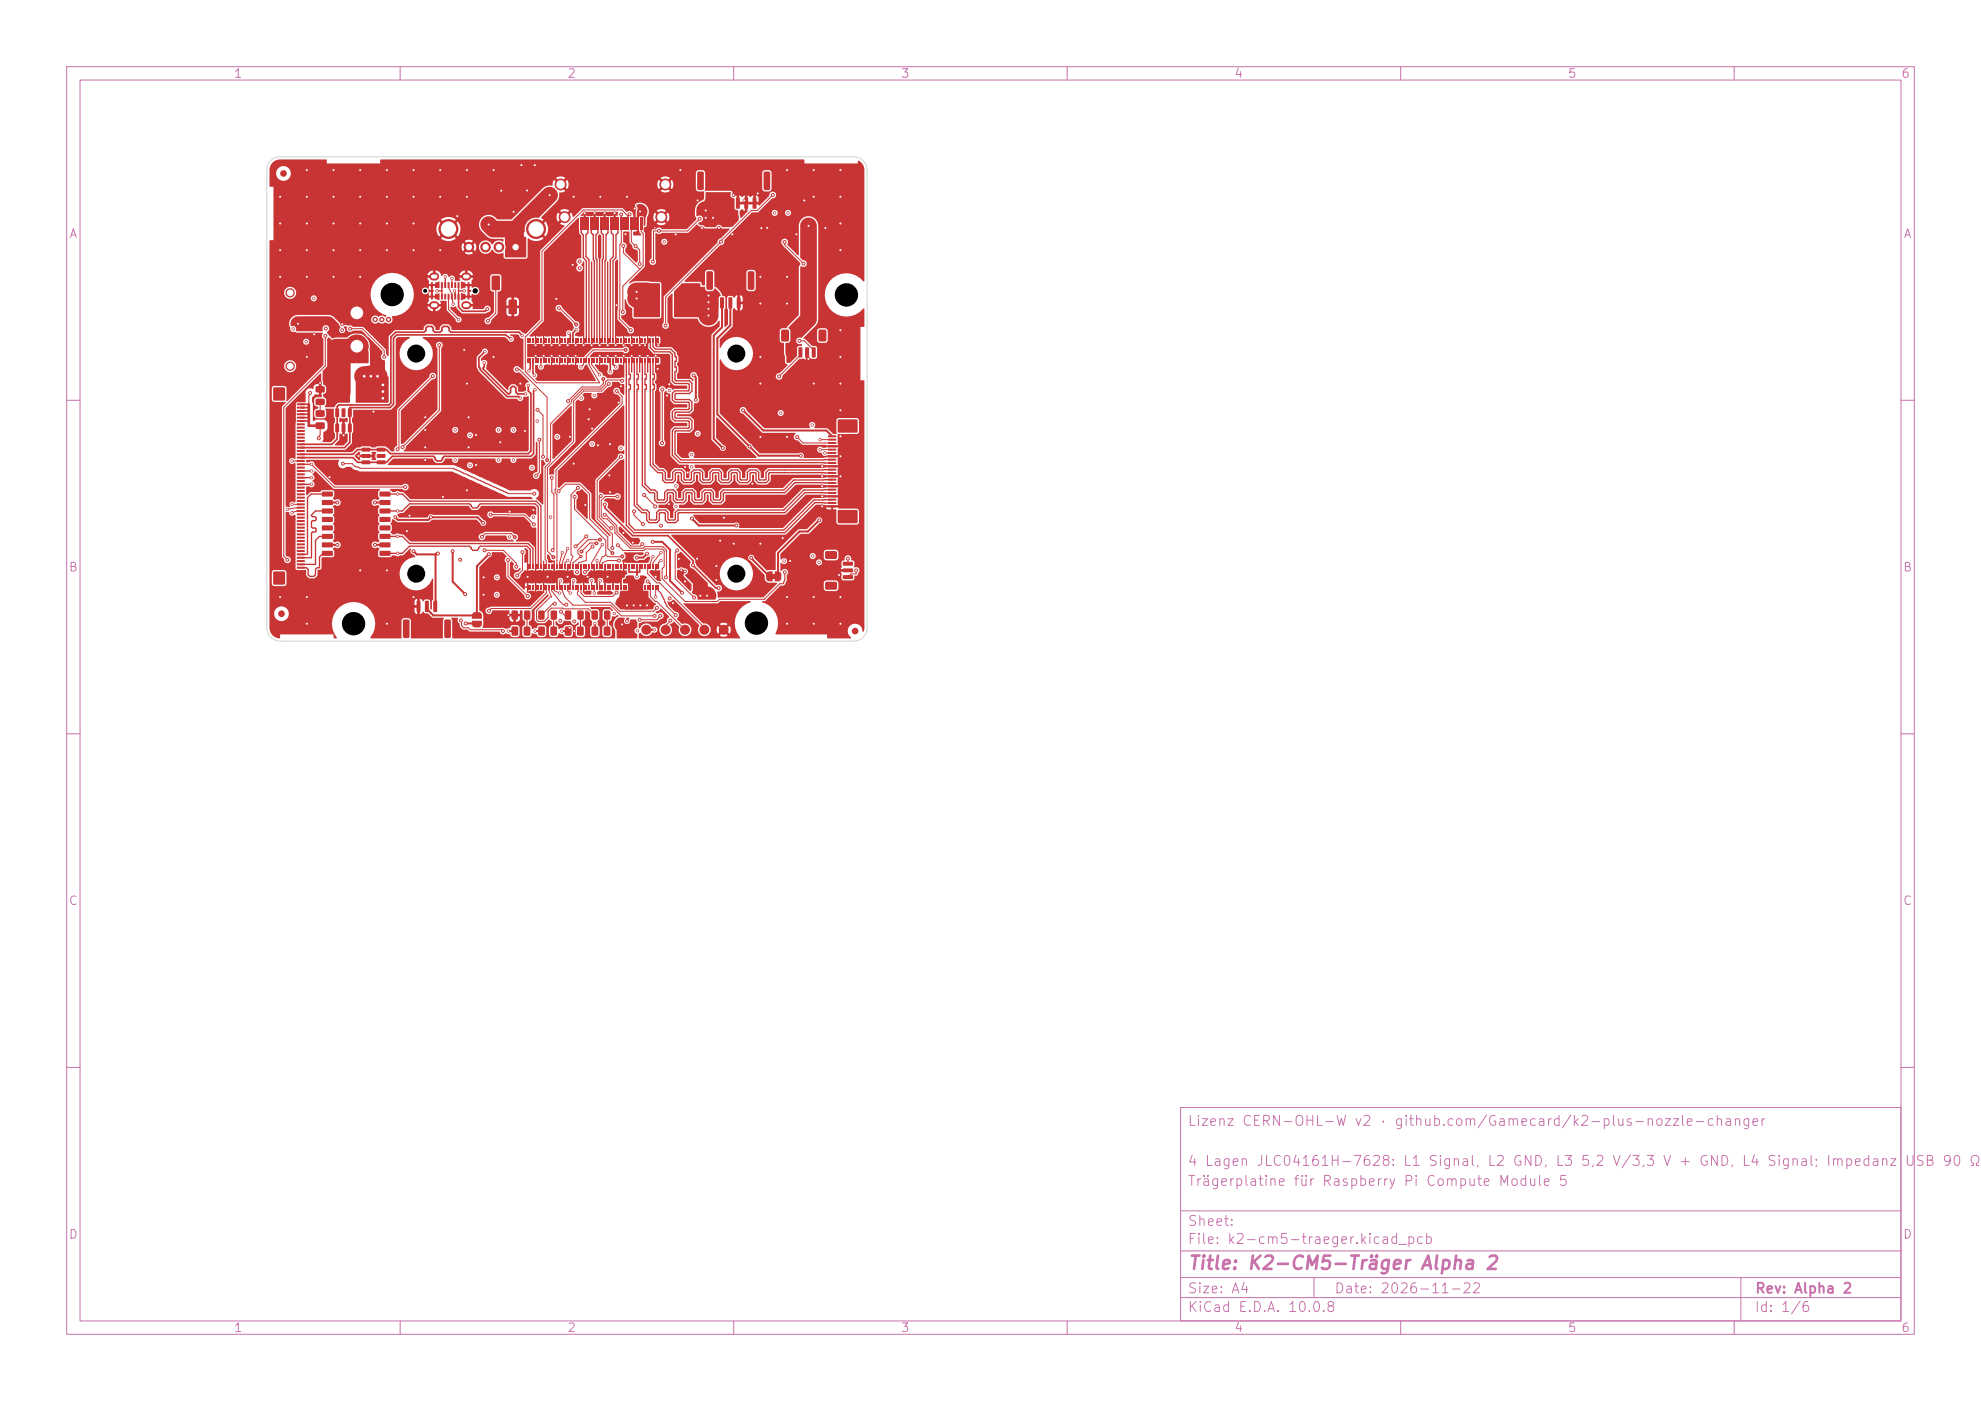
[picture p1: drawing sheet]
<svg xmlns="http://www.w3.org/2000/svg" width="297mm" height="210mm" viewBox="0 0 297 210" stroke-linecap="round" stroke-linejoin="round" font-family="sans-serif">
<defs><g id="words">
<text font-size="2" fill="#c872ab" x="178" y="190.8">Title: K2-CM5-Träger Alpha 2</text>
<g font-size="1.5" fill="#c872ab">
<text x="178" y="169.1">Lizenz CERN-OHL-W v2 · github.com/Gamecard/k2-plus-nozzle-changer</text>
<text x="178" y="178.1">Trägerplatine für Raspberry Pi Compute Module 5</text>
<text x="178" y="175.1">4 Lagen JLC04161H-7628: L1 Signal, L2 GND, L3 5,2 V/3,3 V + GND, L4 Signal; Impedanz</text>
<text x="285.5" y="175.1">USB 90 Ω /</text>
<text x="178" y="184.1">Sheet:</text>
<text x="178" y="186.8">File: k2-cm5-traeger.kicad_pcb</text>
<text x="178" y="197">KiCad E.D.A. 10.0.8</text>
<text x="178" y="194.2">Size: A4</text>
<text x="200" y="194.2">Date: 2026-11-22</text>
<text x="263" y="197">Id: 1/6</text>
<text x="263" y="194.2">Rev: Alpha 2</text>
</g>
<g font-size="1.3" fill="#c872ab">
<text x="35" y="12">1</text>
<text x="85" y="12">2</text>
<text x="135" y="12">3</text>
<text x="185" y="12">4</text>
<text x="235" y="12">5</text>
<text x="285" y="12">6</text>
<text x="10.3" y="36">A</text>
<text x="285.3" y="36">A</text>
<text x="10.2" y="86">B</text>
<text x="285.2" y="86">B</text>
<text x="10.2" y="136">C</text>
<text x="285.2" y="136">C</text>
<text x="10.2" y="186">D</text>
<text x="285.2" y="186">D</text>
<text x="35" y="200">1</text>
<text x="85" y="200">2</text>
<text x="135" y="200">3</text>
<text x="185" y="200">4</text>
<text x="235" y="200">5</text>
<text x="285" y="200">6</text>
</g>
</g></defs>
<g fill="none" stroke="#c872ab" stroke-width=".15">
<path d="M10 10h277v190h-277zM12 12h273v186h-273zM60 10v2M110 10v2M160 10v2M210 10v2M260 10v2M10 60h2M285 60h2M10 110h2M285 110h2M10 160h2"/>
<path d="M177 166h108v32h-108zM285 160h2M60 198v2M110 198v2M160 198v2M177 194.5h108M177 191.5h108M177 187.5h108M177 181.5h108M197 191.5v3M210 198v2M260 198v2"/>
<path d="M261 191.5v6.5"/>
</g>
<g fill="#c83434">
<path d="M115.8 86.1h.4v.6h-.4z"/>
<path d="M73.8 41.4l1-.1 .2 .1v1.9l-.2 .2h-.9l-.2-.1z"/>
<path d="M76.3 45l1-.1 .2 .1v1.9l-.1 .2h-1l-.2-.1z"/>
<path d="M56.9 82.6h1.6v.7h-1.5z"/>
<path d="M56.9 81.3h1.6v.7h-1.5z"/>
<path d="M56.9 80.1l1.6-.1v.7l-1.5 .1z"/>
<path d="M56.9 78.8h1.6v.6l-1.5 .1z"/>
<path d="M56.9 77.5h1.6v.7h-1.5z"/>
<path d="M56.9 76.2h1.6v.7l-1.5 .1z"/>
<path d="M56.9 75h1.6v.6l-1.5 .1z"/>
<path d="M56.9 73.7h1.6v.7h-1.5z"/>
<path d="M48.3 73.7h1.5l.1 .7h-1.6z"/>
<path d="M48.3 75h1.5l.1 .6-1.6 .1z"/>
<path d="M48.3 76.2h1.5l.1 .7-1.6 .1z"/>
<path d="M48.3 77.5h1.5l.1 .7h-1.6z"/>
<path d="M48.3 78.8h1.5l.1 .6-1.6 .1z"/>
<path d="M48.3 80.1l1.5-.1 .1 .7-1.6 .1z"/>
<path d="M48.3 81.3h1.5l.1 .7h-1.6z"/>
<path d="M48.3 82.6h1.5l.1 .7h-1.6z"/>
<path d="M126.4 86.2h1.4l.1 .5-.1 .1h-1.4l-.1-.1z"/>
<path d="M126.4 85.2h1.4l.1 .5-.1 .1h-1.4l-.1-.1z"/>
<path d="M126.4 84.2h1.4l.1 .5-.1 .1h-1.4l-.1-.1z"/>
<path d="M123.8 87.3l1.5-.1 .2 .3v.7l-.3 .2h-1.3l-.2-.2z"/>
<path d="M123.8 82.7l1.5-.1 .2 .3v.7l-.3 .2h-1.3l-.2-.2z"/>
<path d="M47.4 57.9h1.1l.2 .2v.6l-.2 .2-1-.1-.2-.2z"/>
<path d="M47.4 59.8h1.1l.2 .2v.6l-.2 .1h-1l-.2-.2z"/>
<path d="M88.7 94l.7-.1 .3 .2v1l-.2 .2h-.6l-.2-.2z"/>
<path d="M90.6 94l.7-.1 .2 .2v1l-.1 .2h-.6l-.3-.2z"/>
<path d="M80.7 91.6l.7-.1 .2 .2 .1 1-.2 .2h-.6l-.2-.2z"/>
<path d="M82.6 91.6l.7-.1 .2 .2v1l-.1 .2h-.6l-.2-.2z"/>
<path d="M44.5 85h1.1l.1 .2-1.1 .1z"/>
<path d="M44.5 84.5h1.1l.1 .2-1.1 .1z"/>
<path d="M44.5 84h1.1l.1 .2-1.1 .1z"/>
<path d="M44.5 83.5h1.1l.1 .2-1.1 .1z"/>
<path d="M44.5 83h1.1l.1 .2-1.1 .1z"/>
<path d="M44.5 82.5h1.1l.1 .2-1.1 .1z"/>
<path d="M44.5 82h1.1l.1 .2-1.1 .1z"/>
<path d="M44.5 81.5h1.1l.1 .2-1.1 .1z"/>
<path d="M44.5 81h1.1l.1 .2-1.1 .1z"/>
<path d="M44.5 80.5h1.1l.1 .2-1.1 .1z"/>
<path d="M44.5 80h1.1l.1 .2-1.1 .1z"/>
<path d="M44.5 79.5h1.1l.1 .2-1.1 .1z"/>
<path d="M44.5 79h1.1l.1 .2-1.1 .1z"/>
<path d="M44.5 78.5h1.1l.1 .2-1.1 .1z"/>
<path d="M44.5 78h1.1l.1 .2-1.1 .1z"/>
<path d="M44.5 77.5h1.1l.1 .2-1.1 .1z"/>
<path d="M44.5 77h1.1l.1 .2-1.1 .1z"/>
<path d="M44.5 76.5h1.1l.1 .2-1.1 .1z"/>
<path d="M44.5 76h1.1l.1 .2-1.1 .1z"/>
<path d="M44.5 75.5h1.1l.1 .2-1.1 .1z"/>
<path d="M44.5 75h1.1l.1 .2-1.1 .1z"/>
<path d="M44.5 74.5h1.1l.1 .2-1.1 .1z"/>
<path d="M44.5 74h1.1l.1 .2-1.1 .1z"/>
<path d="M44.5 73.5h1.1l.1 .2-1.1 .1z"/>
<path d="M44.5 73h1.1l.1 .2-1.1 .1z"/>
<path d="M44.5 72.5h1.1l.1 .2-1.1 .1z"/>
<path d="M44.5 72h1.1l.1 .2-1.1 .1z"/>
<path d="M44.5 71.5h1.1l.1 .2-1.1 .1z"/>
<path d="M44.5 71h1.1l.1 .2-1.1 .1z"/>
<path d="M44.5 70.5h1.1l.1 .2-1.1 .1z"/>
<path d="M44.5 70h1.1l.1 .2-1.1 .1z"/>
<path d="M44.5 69.5h1.1l.1 .2-1.1 .1z"/>
<path d="M44.5 69h1.1l.1 .2-1.1 .1z"/>
<path d="M44.5 68.5h1.1l.1 .2-1.1 .1z"/>
<path d="M44.5 68h1.1l.1 .2-1.1 .1z"/>
<path d="M44.5 67.5h1.1l.1 .2-1.1 .1z"/>
<path d="M44.5 67h1.1l.1 .2-1.1 .1z"/>
<path d="M44.5 66.5h1.1l.1 .2-1.1 .1z"/>
<path d="M44.5 66h1.1l.1 .2-1.1 .1z"/>
<path d="M44.5 65.5h1.1l.1 .2-1.1 .1z"/>
<path d="M44.5 65h1.1l.1 .2-1.1 .1z"/>
<path d="M44.5 64.5h1.1l.1 .2-1.1 .1z"/>
<path d="M44.5 64h1.1l.1 .2-1.1 .1z"/>
<path d="M44.5 63.5h1.1l.1 .2-1.1 .1z"/>
<path d="M44.5 63h1.1l.1 .2-1.1 .1z"/>
<path d="M44.5 62.5h1.1l.1 .2-1.1 .1z"/>
<path d="M44.5 62h1.1l.1 .2-1.1 .1z"/>
<path d="M44.5 61.5h1.1l.1 .2-1.1 .1z"/>
<path d="M44.5 61h1.1l.1 .2-1.1 .1z"/>
<path d="M44.5 60.5h1.1l.1 .2-1.1 .1z"/>
<path d="M41 58.1h1.7v1.9h-1.7z"/>
<path d="M41 85.7h1.7v1.9h-1.7z"/>
<path d="M84.7 94l.7-.1 .3 .2v1l-.2 .2h-.6l-.2-.2z"/>
<path d="M86.6 94l.7-.1 .2 .2v1l-.1 .2h-.7l-.2-.2z"/>
<path d="M79 87.7h.2v.7h-.2z"/>
<path d="M79 84.6h.2v.7h-.2z"/>
<path d="M79.4 87.7h.2v.7h-.2z"/>
<path d="M79.4 84.6h.2v.7h-.2z"/>
<path d="M79.8 87.7h.2v.7h-.2z"/>
<path d="M79.8 84.6h.2v.7h-.2z"/>
<path d="M80.2 87.7h.2v.7h-.2z"/>
<path d="M80.2 84.6h.2v.7h-.2z"/>
<path d="M80.6 87.7h.2v.7h-.2z"/>
<path d="M80.6 84.6h.2v.7h-.2z"/>
<path d="M81 87.7h.2v.7h-.2z"/>
<path d="M81 84.6h.2v.7h-.2z"/>
<path d="M81.4 87.7h.2v.7h-.2z"/>
<path d="M81.4 84.6h.2v.7h-.2z"/>
<path d="M81.8 87.7h.2v.7h-.2z"/>
<path d="M81.8 84.6h.2v.7h-.2z"/>
<path d="M82.2 87.7h.2v.7h-.2z"/>
<path d="M82.2 84.6h.2v.7h-.2z"/>
<path d="M82.6 87.7h.2v.7h-.2z"/>
<path d="M82.6 84.6h.2v.7h-.2z"/>
<path d="M83 87.7h.2v.7h-.2z"/>
<path d="M83 84.6h.2v.7h-.2z"/>
<path d="M83.4 87.7h.2v.7h-.2z"/>
<path d="M83.4 84.6h.2v.7h-.2z"/>
<path d="M83.8 87.7h.2v.7h-.2z"/>
<path d="M83.8 84.6h.2v.7h-.2z"/>
<path d="M84.2 87.7h.2v.7h-.2z"/>
<path d="M84.2 84.6h.2v.7h-.2z"/>
<path d="M84.6 87.7h.2v.7h-.2z"/>
<path d="M84.6 84.6h.2v.7h-.2z"/>
<path d="M85 87.7h.2v.7h-.2z"/>
<path d="M85 84.6h.2v.7h-.2z"/>
<path d="M85.4 87.7h.2v.7h-.2z"/>
<path d="M85.4 84.6h.2v.7h-.2z"/>
<path d="M85.8 87.7h.2v.7h-.2z"/>
<path d="M85.8 84.6h.2v.7h-.2z"/>
<path d="M86.2 87.7h.2v.7h-.2z"/>
<path d="M86.2 84.6h.2v.7h-.2z"/>
<path d="M86.6 87.7h.2v.7h-.2z"/>
<path d="M86.6 84.6h.2v.7h-.2z"/>
<path d="M87 87.7h.2v.7h-.2z"/>
<path d="M87 84.6h.2v.7h-.2z"/>
<path d="M87.4 87.7h.2v.7h-.2z"/>
<path d="M87.4 84.6h.2v.7h-.2z"/>
<path d="M87.8 87.7h.2v.7h-.2z"/>
<path d="M87.8 84.6h.2v.7h-.2z"/>
<path d="M88.2 87.7h.2v.7h-.2z"/>
<path d="M88.2 84.6h.2v.7h-.2z"/>
<path d="M88.6 87.7h.2v.7h-.2z"/>
<path d="M88.6 84.6h.2v.7h-.2z"/>
<path d="M89 87.7h.2v.7h-.2z"/>
<path d="M89 84.6h.2v.7h-.2z"/>
<path d="M89.4 87.7h.2v.7h-.2z"/>
<path d="M89.4 84.6h.2v.7h-.2z"/>
<path d="M89.8 87.7h.2v.7h-.2z"/>
<path d="M89.8 84.6h.2v.7h-.2z"/>
<path d="M90.2 87.7h.2v.7h-.2z"/>
<path d="M90.2 84.6h.2v.7h-.2z"/>
<path d="M90.6 87.7h.2v.7h-.2z"/>
<path d="M90.6 84.6h.2v.7h-.2z"/>
<path d="M91 87.7h.2v.7h-.2z"/>
<path d="M91 84.6h.2v.7h-.2z"/>
<path d="M91.4 87.7h.2v.7h-.2z"/>
<path d="M91.4 84.6h.2v.7h-.2z"/>
<path d="M91.8 87.7h.2v.7h-.2z"/>
<path d="M91.8 84.6h.2v.7h-.2z"/>
<path d="M92.2 87.7h.2v.7h-.2z"/>
<path d="M92.2 84.6h.2v.7h-.2z"/>
<path d="M92.6 87.7h.2v.7h-.2z"/>
<path d="M92.6 84.6h.2v.7h-.2z"/>
<path d="M93 87.7h.2v.7h-.2z"/>
<path d="M93 84.6h.2v.7h-.2z"/>
<path d="M93.4 87.7h.2v.7h-.2z"/>
<path d="M93.4 84.6h.2v.7h-.2z"/>
<path d="M93.8 87.7h.2v.7h-.2z"/>
<path d="M93.8 84.6h.2v.7h-.2z"/>
<path d="M94.2 87.7h.2v.7h-.2z"/>
<path d="M94.2 84.6h.2v.7h-.2z"/>
<path d="M94.6 87.7h.2v.7h-.2z"/>
<path d="M94.6 84.6h.2v.7h-.2z"/>
<path d="M95 87.7h.2v.7h-.2z"/>
<path d="M95 84.6h.2v.7h-.2z"/>
<path d="M95.4 87.7h.2v.7h-.2z"/>
<path d="M95.4 84.6h.2v.7h-.2z"/>
<path d="M95.8 87.7h.2v.7h-.2z"/>
<path d="M95.8 84.6h.2v.7h-.2z"/>
<path d="M96.2 87.7h.2v.7h-.2z"/>
<path d="M96.2 84.6h.2v.7h-.2z"/>
<path d="M96.6 87.7h.2v.7h-.2z"/>
<path d="M96.6 84.6h.2v.7h-.2z"/>
<path d="M97 87.7h.2v.7h-.2z"/>
<path d="M97 84.6h.2v.7h-.2z"/>
<path d="M97.4 87.7h.2v.7h-.2z"/>
<path d="M97.4 84.6h.2v.7h-.2z"/>
<path d="M97.8 87.7h.2v.7h-.2z"/>
<path d="M97.8 84.6h.2v.7h-.2z"/>
<path d="M98.2 87.7h.2v.7h-.2z"/>
<path d="M98.2 84.6h.2v.7h-.2z"/>
<path d="M98.6 87.7h.2v.7h-.2z"/>
<path d="M98.6 84.6h.2v.7h-.2z"/>
<path d="M79 53.7h.2v.7h-.2z"/>
<path d="M79 50.7h.2v.7h-.2z"/>
<path d="M79.4 53.7h.2v.7h-.2z"/>
<path d="M79.4 50.7h.2v.7h-.2z"/>
<path d="M79.8 53.7h.2v.7h-.2z"/>
<path d="M79.8 50.7h.2v.7h-.2z"/>
<path d="M80.2 53.7h.2v.7h-.2z"/>
<path d="M80.2 50.7h.2v.7h-.2z"/>
<path d="M80.6 53.7h.2v.7h-.2z"/>
<path d="M80.6 50.7h.2v.7h-.2z"/>
<path d="M81 53.7h.2v.7h-.2z"/>
<path d="M81 50.7h.2v.7h-.2z"/>
<path d="M81.4 53.7h.2v.7h-.2z"/>
<path d="M81.4 50.7h.2v.7h-.2z"/>
<path d="M81.8 53.7h.2v.7h-.2z"/>
<path d="M81.8 50.7h.2v.7h-.2z"/>
<path d="M82.2 53.7h.2v.7h-.2z"/>
<path d="M82.2 50.7h.2v.7h-.2z"/>
<path d="M82.6 53.7h.2v.7h-.2z"/>
<path d="M82.6 50.7h.2v.7h-.2z"/>
<path d="M83 53.7h.2v.7h-.2z"/>
<path d="M83 50.7h.2v.7h-.2z"/>
<path d="M83.4 53.7h.2v.7h-.2z"/>
<path d="M83.4 50.7h.2v.7h-.2z"/>
<path d="M83.8 53.7h.2v.7h-.2z"/>
<path d="M83.8 50.7h.2v.7h-.2z"/>
<path d="M84.2 53.7h.2v.7h-.2z"/>
<path d="M84.2 50.7h.2v.7h-.2z"/>
<path d="M84.6 53.7h.2v.7h-.2z"/>
<path d="M84.6 50.7h.2v.7h-.2z"/>
<path d="M85 53.7h.2v.7h-.2z"/>
<path d="M85 50.7h.2v.7h-.2z"/>
<path d="M85.4 53.7h.2v.7h-.2z"/>
<path d="M85.4 50.7h.2v.7h-.2z"/>
<path d="M85.8 53.7h.2v.7h-.2z"/>
<path d="M85.8 50.7h.2v.7h-.2z"/>
<path d="M86.2 53.7h.2v.7h-.2z"/>
<path d="M86.2 50.7h.2v.7h-.2z"/>
<path d="M86.6 53.7h.2v.7h-.2z"/>
<path d="M86.6 50.7h.2v.7h-.2z"/>
<path d="M87 53.7h.2v.7h-.2z"/>
<path d="M87 50.7h.2v.7h-.2z"/>
<path d="M87.4 53.7h.2v.7h-.2z"/>
<path d="M87.4 50.7h.2v.7h-.2z"/>
<path d="M87.8 53.7h.2v.7h-.2z"/>
<path d="M87.8 50.7h.2v.7h-.2z"/>
<path d="M88.2 53.7h.2v.7h-.2z"/>
<path d="M88.2 50.7h.2v.7h-.2z"/>
<path d="M88.6 53.7h.2v.7h-.2z"/>
<path d="M88.6 50.7h.2v.7h-.2z"/>
<path d="M89 53.7h.2v.7h-.2z"/>
<path d="M89 50.7h.2v.7h-.2z"/>
<path d="M89.4 53.7h.2v.7h-.2z"/>
<path d="M89.4 50.7h.2v.7h-.2z"/>
<path d="M89.8 53.7h.2v.7h-.2z"/>
<path d="M89.8 50.7h.2v.7h-.2z"/>
<path d="M90.2 53.7h.2v.7h-.2z"/>
<path d="M90.2 50.7h.2v.7h-.2z"/>
<path d="M90.6 53.7h.2v.7h-.2z"/>
<path d="M90.6 50.7h.2v.7h-.2z"/>
<path d="M91 53.7h.2v.7h-.2z"/>
<path d="M91 50.7h.2v.7h-.2z"/>
<path d="M91.4 53.7h.2v.7h-.2z"/>
<path d="M91.4 50.7h.2v.7h-.2z"/>
<path d="M91.8 53.7h.2v.7h-.2z"/>
<path d="M91.8 50.7h.2v.7h-.2z"/>
<path d="M92.2 53.7h.2v.7h-.2z"/>
<path d="M92.2 50.7h.2v.7h-.2z"/>
<path d="M92.6 53.7h.2v.7h-.2z"/>
<path d="M92.6 50.7h.2v.7h-.2z"/>
<path d="M93 53.7h.2v.7h-.2z"/>
<path d="M93 50.7h.2v.7h-.2z"/>
<path d="M93.4 53.7h.2v.7h-.2z"/>
<path d="M93.4 50.7h.2v.7h-.2z"/>
<path d="M93.8 53.7h.2v.7h-.2z"/>
<path d="M93.8 50.7h.2v.7h-.2z"/>
<path d="M94.2 53.7h.2v.7h-.2z"/>
<path d="M94.2 50.7h.2v.7h-.2z"/>
<path d="M94.6 53.7h.2v.7h-.2z"/>
<path d="M94.6 50.7h.2v.7h-.2z"/>
<path d="M95 53.7h.2v.7h-.2z"/>
<path d="M95 50.7h.2v.7h-.2z"/>
<path d="M95.4 53.7h.2v.7h-.2z"/>
<path d="M95.4 50.7h.2v.7h-.2z"/>
<path d="M95.8 53.7h.2v.7h-.2z"/>
<path d="M95.8 50.7h.2v.7h-.2z"/>
<path d="M96.2 53.7h.2v.7h-.2z"/>
<path d="M96.2 50.7h.2v.7h-.2z"/>
<path d="M96.6 53.7h.2v.7h-.2z"/>
<path d="M96.6 50.7h.2v.7h-.2z"/>
<path d="M97 53.7h.2v.7h-.2z"/>
<path d="M97 50.7h.2v.7h-.2z"/>
<path d="M97.4 53.7h.2v.7h-.2z"/>
<path d="M97.4 50.7h.2v.7h-.2z"/>
<path d="M97.8 53.7h.2v.7h-.2z"/>
<path d="M97.8 50.7h.2v.7h-.2z"/>
<path d="M98.2 53.7h.2v.7h-.2z"/>
<path d="M98.2 50.7h.2v.7h-.2z"/>
<path d="M98.6 53.7h.2v.7h-.2z"/>
<path d="M98.6 50.7h.2v.7h-.2z"/>
<path d="M80.7 94l.8-.1 .2 .2v1l-.2 .2h-.6l-.2-.2z"/>
<path d="M82.6 94l.7-.1 .2 .2v1l-.1 .2h-.7l-.2-.2z"/>
<path d="M87 32.6h.3v1.9h-.3z"/>
<path d="M87.5 32.6h.3v1.9h-.3z"/>
<path d="M88 32.6h.3v1.9h-.3z"/>
<path d="M88.5 32.6h.3v1.9h-.3z"/>
<path d="M89 32.6h.3v1.9h-.3z"/>
<path d="M89.5 32.6h.3v1.9h-.3z"/>
<path d="M90 32.6h.3v1.9h-.3z"/>
<path d="M90.5 32.6h.3v1.9h-.3z"/>
<path d="M91 32.6h.3v1.9h-.3z"/>
<path d="M91.5 32.6h.3v1.9h-.3z"/>
<path d="M92 32.6h.3v1.9h-.3z"/>
<path d="M92.5 32.6h.3v1.9h-.3z"/>
<path d="M93 32.6h.3v1.9h-.3z"/>
<path d="M93.5 32.6h.3v1.9h-.3z"/>
<path d="M94 32.6h.3v1.9h-.3z"/>
<path d="M94.5 32.6h.3v1.9h-.3z"/>
<path d="M95 32.6h.3v1.9h-.3z"/>
<path d="M95.5 32.6h.3v1.9h-.3z"/>
<path d="M96 32.6h.3v1.9h-.3z"/>
<path d="M76.6 36.4h1.4v1.3h-1.4z"/>
<path d="M84.7 91.6l.7-.1 .2 .2v1l-.1 .2h-.6l-.2-.2z"/>
<path d="M86.6 91.6l.7-.1 .2 .2v1l-.1 .2h-.6l-.2-.2z"/>
<path d="M76.7 91.6l.7-.1 .2 .2v1l-.1 .2h-.6l-.2-.2z"/>
<path d="M78.6 91.6l.7-.1 .2 .2v1l-.1 .2h-.6l-.2-.2z"/>
<path d="M118.7 52.1h.4h.2v1.4l-.1 .1-.5-.1z"/>
<path d="M119.7 52.1h.4h.2v1.4l-.1 .1-.5-.1z"/>
<path d="M120.7 52.1h.5h.1v1.4l-.1 .1-.5-.1z"/>
<path d="M121.7 52.1h.4h.2v1.4l-.1 .1-.5-.1z"/>
<path d="M117.2 49.5l.9-.1 .2 .2v1.4l-.2 .2h-.7l-.3-.2z"/>
<path d="M122.8 49.5l.8-.1 .3 .2v1.4l-.2 .2h-.8l-.2-.2z"/>
<path d="M47.4 63.4l1.1-.1 .2 .3v.6l-.3 .1h-.9l-.2-.2z"/>
<path d="M47.4 61.5h1.1l.2 .2v.6l-.3 .2h-.9l-.2-.2z"/>
<path d="M124.2 75.8h1.2v.2h-1.2z"/>
<path d="M124.2 75.3h1.2v.2h-1.2z"/>
<path d="M124.2 74.8h1.2v.2h-1.2z"/>
<path d="M124.2 74.3h1.2v.2h-1.2z"/>
<path d="M124.2 73.8h1.2v.2h-1.2z"/>
<path d="M124.2 73.3h1.2v.2h-1.2z"/>
<path d="M124.2 72.8h1.2v.2h-1.2z"/>
<path d="M124.2 72.3h1.2v.2h-1.2z"/>
<path d="M124.2 71.8h1.2v.2h-1.2z"/>
<path d="M124.2 71.3h1.2v.2h-1.2z"/>
<path d="M124.2 70.8h1.2v.2h-1.2z"/>
<path d="M124.2 70.3h1.2v.2h-1.2z"/>
<path d="M124.2 69.8h1.2v.2h-1.2z"/>
<path d="M124.2 69.3h1.2v.2h-1.2z"/>
<path d="M124.2 68.8h1.2v.2h-1.2z"/>
<path d="M124.2 68.3h1.2v.2h-1.2z"/>
<path d="M124.2 67.8h1.2v.2h-1.2z"/>
<path d="M124.2 67.3h1.2v.2h-1.2z"/>
<path d="M124.2 66.8h1.2v.2h-1.2z"/>
<path d="M124.2 66.3h1.2v.2h-1.2z"/>
<path d="M124.2 65.8h1.2v.2h-1.2z"/>
<path d="M124.2 65.3h1.2v.2h-1.2z"/>
<path d="M125.6 76.5h2.9l.1 .1v1.7l-.2 .1h-2.7l-.1-.2z"/>
<path d="M125.6 62.9h2.9l.1 .2v1.6l-.2 .2-2.7-.1-.1-.1z"/>
<path d="M65 90.1h.4h.1v1.5v.1h-.5z"/>
<path d="M63.7 90.1h.5h.1v1.5l-.1 .1h-.5z"/>
<path d="M62.5 90.1h.4h.1v1.5v.1h-.5z"/>
<path d="M66.7 92.9h.6l.3 .1v2.4l-.2 .2-.5 .1-.3-.2z"/>
<path d="M60.5 92.9h.6l.3 .1v2.4l-.2 .2-.6 .1-.2-.2z"/>
<path d="M70.7 93.1h1.6l-.1 .6-.4 .3h-.7l-.3-.3z"/>
<path d="M70.9 91.9l.3-.1h.7l.3 .3 .1 .7h-1.6z"/>
<path d="M95.9 43.3h2l.2 .1v3.1l-.1 .2-2 .1-.2-.2z"/>
<path d="M101.9 43.3h2l.3 .1v3.1l-.2 .2-1.9 .1-.2-.2z"/>
<path d="M76.7 94l.8-.1 .2 .2v1l-.2 .2h-.6l-.2-.2z"/>
<path d="M78.6 94l.7-.1 .2 .2v1l-.1 .2h-.7l-.2-.2z"/>
<path d="M50.3 63.5h.4l.1 .1 .1 1.1-.1 .1-.5-.1z"/>
<path d="M51.2 63.5h.5l.1 .1v1.1l-.1 .1-.5-.1z"/>
<path d="M52.2 63.5h.4l.1 .1v1.1v.1l-.5-.1z"/>
<path d="M52.2 61.2h.4l.1 .1v1.1v.1l-.5-.1z"/>
<path d="M51.2 61.2h.5l.1 .1v1.1l-.1 .1-.5-.1z"/>
<path d="M50.3 61.2h.4l.1 .1 .1 1.1-.1 .1-.5-.1z"/>
<path d="M115 85.8l.8-.1v1.5l-.6-.1-.3-.3v-.7z"/>
<path d="M116.2 85.7h.6l.3 .3v.7l-.3 .4-.6 .1z"/>
<path d="M49.3 57.3h2.3v2.9h-2.3z"/>
<path d="M54.2 57.3h2.3v2.9h-2.3z"/>
<path d="M106.6 29.6h.4l.2 .1v1.5l-.1 .1-.5-.1z"/>
<path d="M107.9 29.6h.4l.1 .1v1.5l-.1 .1-.5-.1z"/>
<path d="M109.1 29.6h.4l.2 .1v1.5l-.1 .1-.5-.1z"/>
<path d="M110.4 29.6h.4l.1 .1v1.5l-.1 .1-.5-.1z"/>
<path d="M111.6 29.6h.4l.2 .1v1.5l-.1 .1-.5-.1z"/>
<path d="M112.9 29.6h.4l.1 .1v1.5l-.1 .1-.5-.1z"/>
<path d="M104.6 25.8l.7-.1 .2 .2v2.4l-.1 .2h-.6l-.3-.2z"/>
<path d="M114.5 25.8l.7-.1 .3 .2v2.4l-.2 .2h-.6l-.2-.2z"/>
<path d="M64.6 42.3h.3v.9l-.3-.1z"/>
<path d="M66.1 42.3h.3v.9l-.3-.1z"/>
<path d="M66.6 42.3h.3v.9l-.3-.1z"/>
<path d="M67.1 42.3h.3v.9l-.3-.1z"/>
<path d="M67.6 42.3h.3v.9l-.3-.1z"/>
<path d="M68.1 42.3h.3v.9l-.3-.1z"/>
<path d="M68.6 42.3h.3v.9l-.3-.1z"/>
<path d="M70.1 42.3h.3v.9l-.3-.1z"/>
<path d="M70.1 44l.3 .1v.8h-.3z"/>
<path d="M68.6 44l.3 .1v.8h-.3z"/>
<path d="M68.1 44l.3 .1v.8h-.3z"/>
<path d="M67.6 44l.3 .1v.8h-.3z"/>
<path d="M67.1 44l.3 .1v.8h-.3z"/>
<path d="M66.6 44l.3 .1v.8h-.3z"/>
<path d="M66.1 44l.3 .1v.8h-.3z"/>
<path d="M64.6 44l.3 .1v.8h-.3z"/>
<circle cx="102.7" cy="94.4" r=".75"/>
<circle cx="42.2" cy="92" r=".5"/>
<circle cx="96.9" cy="94.4" r=".75"/>
<circle cx="99.7" cy="27.6" r=".9"/>
<circle cx="99.1" cy="32.5" r=".9"/>
<circle cx="84.6" cy="32.5" r=".9"/>
<circle cx="84" cy="27.6" r=".9"/>
<circle cx="74.8" cy="37" r=".8"/>
<circle cx="72.8" cy="37" r=".8"/>
<circle cx="70.3" cy="37" r=".8"/>
<circle cx="80.4" cy="34.3" r="1.5"/>
<circle cx="67.2" cy="34.3" r="1.5"/>
<circle cx="99.8" cy="94.4" r=".75"/>
<circle cx="128.2" cy="94.6" r=".5"/>
<circle cx="42.5" cy="26" r=".5"/>
<circle cx="94" cy="94.4" r=".75"/>
</g>
<path d="M65 41.4h.3M65 45.8h.3M69.8 41.4h.3M69.8 45.8h.3" fill="none" stroke="#c83434" stroke-width="1.2"/>
<g fill="#c83434">
<path d="M54.2 67.1h1.2l.1 .5-.1 .1h-1.1l-.1-.1z"/>
<path d="M54.2 68.1h1.2l.1 .5-.1 .1-1.1-.1-.1-.1z"/>
<path d="M54.2 69h1.2l.1 .5-.1 .1h-1.1l-.1-.1z"/>
<path d="M56.5 69h1.2l.1 .5-.2 .1h-1l-.1-.1z"/>
<path d="M56.5 68.1h1.2l.1 .5-.2 .1-1-.1-.1-.1z"/>
<path d="M56.5 67.1h1.2l.1 .5-.2 .1h-1l-.1-.1z"/>
<path d="M88.7 91.6l.7-.1 .2 .2 .1 1-.2 .2h-.6l-.2-.2z"/>
<path d="M90.6 91.6l.7-.1 .2 .2v1l-.1 .2h-.6l-.2-.2z"/>
<path d="M51.9 45.4l.3-.2h.3h2l.5 .1 .2 .3v.3v2l-.1 .5-.3 .2-.3 .1h-2l-.5-.2-.2-.3-.1-.3v-2z"/>
<path d="M108 44.6h.4h.1v1.5v.1h-.5z"/>
<path d="M109.2 44.6h.5h.1v1.5l-.1 .1h-.5z"/>
<path d="M110.5 44.6h.4h.1v1.5v.1h-.5z"/>
<path d="M106 40.7h.6l.3 .1v2.4l-.2 .2-.5 .1-.3-.2z"/>
<path d="M112.2 40.7h.6l.3 .1v2.4l-.2 .2-.5 .1-.3-.2z"/>
<circle cx="105.6" cy="94.4" r=".75"/>
<circle cx="108.5" cy="94.4" r=".75"/>
<circle cx="43.5" cy="54.9" r=".7"/>
<circle cx="43.5" cy="43.9" r=".7"/>
<circle cx="53.5" cy="51.9" r="1.75"/>
<circle cx="96.3" cy="81.6" r=".3"/>
<circle cx="90.7" cy="77.2" r=".3"/>
<circle cx="77.5" cy="55.4" r=".3"/>
<circle cx="73.1" cy="48.1" r=".3"/>
<circle cx="97.1" cy="87.2" r=".3"/>
<circle cx="82" cy="69" r=".3"/>
<circle cx="54" cy="85.5" r=".3"/>
<circle cx="82.7" cy="53.3" r=".25"/>
<circle cx="94" cy="93.1" r=".25"/>
<circle cx="63.7" cy="67" r=".25"/>
<circle cx="50" cy="25.5" r=".3"/>
<circle cx="70" cy="57.5" r=".3"/>
<circle cx="79" cy="28.5" r=".25"/>
<circle cx="98.3" cy="53.3" r=".25"/>
<circle cx="89.1" cy="31.9" r=".25"/>
<circle cx="91.4" cy="66.6" r=".25"/>
<circle cx="126" cy="29.5" r=".3"/>
<circle cx="89.9" cy="51.7" r=".25"/>
<circle cx="117.4" cy="80.6" r=".25"/>
<circle cx="71.4" cy="69.7" r=".25"/>
<circle cx="46" cy="93.5" r=".3"/>
<circle cx="80" cy="76.4" r=".25"/>
<circle cx="46" cy="89.5" r=".3"/>
<circle cx="123.3" cy="71.4" r=".25"/>
<circle cx="115" cy="34.2" r=".25"/>
<circle cx="62" cy="33.5" r=".3"/>
<circle cx="122" cy="25.5" r=".3"/>
<circle cx="50" cy="29.5" r=".3"/>
<circle cx="87.5" cy="51.7" r=".25"/>
<circle cx="66" cy="25.5" r=".3"/>
<circle cx="85.1" cy="86.5" r=".25"/>
<circle cx="83.9" cy="53.3" r=".25"/>
<circle cx="126" cy="68.4" r=".25"/>
<circle cx="54" cy="37.5" r=".3"/>
<circle cx="78.7" cy="64.6" r=".3"/>
<circle cx="118" cy="41.5" r=".3"/>
<circle cx="86.3" cy="53.3" r=".25"/>
<circle cx="76.4" cy="76.7" r=".25"/>
<circle cx="126" cy="71.4" r=".25"/>
<circle cx="104.5" cy="83.8" r=".25"/>
<circle cx="91.1" cy="53.3" r=".25"/>
<circle cx="118.5" cy="84.1" r=".25"/>
<circle cx="98.6" cy="55.3" r=".3"/>
<circle cx="46" cy="53.5" r=".3"/>
<circle cx="94" cy="29.5" r=".3"/>
<circle cx="122" cy="29.5" r=".3"/>
<circle cx="91.3" cy="71.3" r=".25"/>
<circle cx="46" cy="29.5" r=".3"/>
<circle cx="54" cy="25.5" r=".3"/>
<circle cx="126" cy="65.4" r=".25"/>
<circle cx="94.7" cy="51.8" r=".25"/>
<circle cx="88.1" cy="86.5" r=".25"/>
<circle cx="118" cy="45.5" r=".3"/>
<circle cx="102.7" cy="87.1" r=".25"/>
<circle cx="78" cy="57.5" r=".3"/>
<circle cx="118" cy="25.5" r=".3"/>
<circle cx="89.7" cy="66.7" r=".25"/>
<circle cx="71.4" cy="65.2" r=".25"/>
<circle cx="53.7" cy="68.3" r=".25"/>
<circle cx="94.7" cy="53.3" r=".25"/>
<circle cx="74" cy="53.5" r=".3"/>
<circle cx="46" cy="33.5" r=".3"/>
<circle cx="114" cy="41.5" r=".3"/>
<circle cx="56" cy="61.7" r=".25"/>
<circle cx="126" cy="89.5" r=".3"/>
<circle cx="125.8" cy="86.2" r=".3"/>
<circle cx="70" cy="25.5" r=".3"/>
<circle cx="74" cy="25.5" r=".3"/>
<circle cx="85.8" cy="39.7" r=".3"/>
<circle cx="66.4" cy="74.5" r=".25"/>
<circle cx="63.8" cy="68.9" r=".25"/>
<circle cx="120.6" cy="30.1" r=".25"/>
<circle cx="102.7" cy="85.6" r=".25"/>
<circle cx="119.4" cy="35.1" r=".25"/>
<circle cx="58" cy="93.5" r=".3"/>
<circle cx="95.9" cy="51.7" r=".25"/>
<circle cx="98.3" cy="86.5" r=".25"/>
<circle cx="88.4" cy="61.4" r=".25"/>
<circle cx="126" cy="57.5" r=".3"/>
<circle cx="88.2" cy="62.8" r=".25"/>
<circle cx="93.8" cy="35.1" r=".25"/>
<circle cx="103.1" cy="70.8" r=".25"/>
<circle cx="50" cy="33.5" r=".3"/>
<circle cx="100.3" cy="75.6" r=".25"/>
<circle cx="93.5" cy="51.7" r=".25"/>
<circle cx="96.7" cy="51.8" r=".25"/>
<circle cx="54" cy="41.5" r=".3"/>
<circle cx="47.1" cy="50.1" r=".25"/>
<circle cx="72.5" cy="86.6" r=".25"/>
<circle cx="75" cy="66.3" r=".3"/>
<circle cx="108" cy="81" r=".25"/>
<circle cx="126" cy="33.5" r=".3"/>
<circle cx="93.5" cy="53.3" r=".25"/>
<circle cx="62" cy="29.5" r=".3"/>
<circle cx="49.4" cy="71.5" r=".25"/>
<circle cx="110" cy="81.5" r=".3"/>
<circle cx="72.5" cy="89.1" r=".25"/>
<circle cx="42" cy="29.5" r=".3"/>
<circle cx="121.2" cy="53.8" r=".3"/>
<circle cx="42" cy="89.5" r=".3"/>
<circle cx="88.7" cy="51.8" r=".25"/>
<circle cx="123.3" cy="74.4" r=".25"/>
<circle cx="48" cy="57.4" r=".25"/>
<circle cx="126" cy="49.5" r=".3"/>
<circle cx="114" cy="53.5" r=".3"/>
<circle cx="70" cy="29.5" r=".3"/>
<circle cx="107.4" cy="87" r=".25"/>
<circle cx="70.3" cy="62.6" r=".25"/>
<circle cx="126" cy="61.5" r=".3"/>
<circle cx="92.4" cy="45.7" r=".25"/>
<circle cx="126" cy="93.5" r=".3"/>
<circle cx="97.1" cy="53.3" r=".25"/>
<circle cx="66" cy="29.5" r=".3"/>
<circle cx="54" cy="29.5" r=".3"/>
<circle cx="82.1" cy="86.5" r=".25"/>
<circle cx="78.2" cy="24.8" r=".25"/>
<circle cx="123.7" cy="34.2" r=".25"/>
<circle cx="101.3" cy="35.1" r=".25"/>
<circle cx="123.3" cy="75.9" r=".25"/>
<circle cx="113.6" cy="29" r=".25"/>
<circle cx="118" cy="93.5" r=".3"/>
<circle cx="58" cy="85.5" r=".3"/>
<circle cx="122" cy="89.5" r=".3"/>
<circle cx="92.3" cy="51.7" r=".25"/>
<circle cx="118" cy="89.5" r=".3"/>
<circle cx="98.7" cy="51.8" r=".25"/>
<circle cx="69.6" cy="52.5" r=".25"/>
<circle cx="114" cy="65.5" r=".3"/>
<circle cx="112.8" cy="72.5" r=".25"/>
<circle cx="91.1" cy="51.8" r=".25"/>
<circle cx="89.9" cy="53.3" r=".25"/>
<circle cx="86" cy="29.5" r=".3"/>
<circle cx="62" cy="37.5" r=".3"/>
<circle cx="87.6" cy="31.9" r=".25"/>
<circle cx="86.1" cy="94.6" r=".25"/>
<circle cx="68.6" cy="32.4" r=".25"/>
<circle cx="81.5" cy="51.7" r=".25"/>
<circle cx="42" cy="37.5" r=".3"/>
<circle cx="51.3" cy="48.6" r=".25"/>
<circle cx="100.9" cy="90.4" r=".3"/>
<circle cx="63.7" cy="62.6" r=".25"/>
<circle cx="92.1" cy="31.9" r=".25"/>
<circle cx="114" cy="57.5" r=".3"/>
<circle cx="50" cy="37.5" r=".3"/>
<circle cx="58" cy="33.5" r=".3"/>
<circle cx="46" cy="25.5" r=".3"/>
<circle cx="107.4" cy="84.9" r=".25"/>
<circle cx="50" cy="41.5" r=".3"/>
<circle cx="98.2" cy="34.2" r=".25"/>
<circle cx="86.3" cy="51.7" r=".25"/>
<circle cx="107.8" cy="34.2" r=".25"/>
<circle cx="58" cy="25.5" r=".3"/>
<circle cx="92.3" cy="53.3" r=".25"/>
<circle cx="82.7" cy="51.8" r=".25"/>
<circle cx="95.9" cy="53.3" r=".25"/>
<circle cx="126" cy="53.5" r=".3"/>
<circle cx="114" cy="81.5" r=".3"/>
<circle cx="90" cy="29.5" r=".3"/>
<circle cx="100.3" cy="57.6" r=".25"/>
<circle cx="70.3" cy="67" r=".25"/>
<circle cx="70" cy="73.5" r=".3"/>
<circle cx="58" cy="29.5" r=".3"/>
<circle cx="85.5" cy="65.5" r=".25"/>
<circle cx="61.4" cy="77.3" r=".25"/>
<circle cx="108.5" cy="77.6" r=".25"/>
<circle cx="80.3" cy="53.3" r=".25"/>
<circle cx="100" cy="59.3" r=".3"/>
<circle cx="80.3" cy="51.8" r=".25"/>
<circle cx="111.6" cy="30.1" r=".25"/>
<circle cx="51.3" cy="49.5" r=".25"/>
<circle cx="118" cy="65.5" r=".3"/>
<circle cx="83.4" cy="44.8" r=".25"/>
<circle cx="87.7" cy="75.7" r=".25"/>
<circle cx="91.4" cy="73.8" r=".25"/>
<circle cx="102.1" cy="85.5" r=".25"/>
<circle cx="102" cy="25.5" r=".3"/>
<circle cx="42" cy="33.5" r=".3"/>
<circle cx="51.5" cy="65.3" r=".25"/>
<circle cx="77" cy="31.8" r=".25"/>
<circle cx="83.9" cy="51.7" r=".25"/>
<circle cx="46" cy="37.5" r=".3"/>
<circle cx="122" cy="57.5" r=".3"/>
<circle cx="109.8" cy="35.1" r=".25"/>
<circle cx="123.3" cy="69.9" r=".25"/>
<circle cx="122" cy="93.5" r=".3"/>
<circle cx="86" cy="69.5" r=".3"/>
<circle cx="90.7" cy="31.9" r=".25"/>
<circle cx="92.7" cy="60.4" r=".25"/>
<circle cx="85.1" cy="53.3" r=".25"/>
<circle cx="126" cy="37.5" r=".3"/>
<circle cx="110" cy="29.2" r=".25"/>
<circle cx="114.1" cy="34.2" r=".25"/>
<circle cx="58" cy="37.5" r=".3"/>
<circle cx="93.1" cy="57.9" r=".3"/>
<circle cx="54" cy="33.5" r=".3"/>
<circle cx="79.1" cy="86.5" r=".25"/>
<circle cx="61" cy="79.6" r=".25"/>
<circle cx="88.8" cy="64.3" r=".25"/>
<circle cx="66" cy="37.5" r=".3"/>
<circle cx="91.1" cy="86.5" r=".25"/>
<circle cx="126" cy="25.5" r=".3"/>
<circle cx="62" cy="25.5" r=".3"/>
<circle cx="63.7" cy="64.4" r=".25"/>
<circle cx="76.2" cy="92.2" r=".25"/>
<circle cx="85.1" cy="51.7" r=".25"/>
<circle cx="46" cy="41.5" r=".3"/>
<circle cx="123.3" cy="72.9" r=".25"/>
<circle cx="80.2" cy="24.8" r=".25"/>
<circle cx="102.7" cy="70" r=".3"/>
<circle cx="42" cy="41.5" r=".3"/>
<circle cx="81.5" cy="53.3" r=".25"/>
<circle cx="114" cy="45.5" r=".3"/>
<circle cx="105.3" cy="34.2" r=".25"/>
<circle cx="75.1" cy="28.6" r=".25"/>
<circle cx="62" cy="89.5" r=".3"/>
<circle cx="104.6" cy="30.1" r=".25"/>
<circle cx="95.1" cy="31.2" r=".25"/>
<circle cx="59.6" cy="82.9" r=".25"/>
<circle cx="56.2" cy="81.7" r=".3"/>
<circle cx="56.2" cy="75.3" r=".3"/>
<circle cx="59.6" cy="80.4" r=".25"/>
<circle cx="59.6" cy="76.6" r=".25"/>
<circle cx="59.6" cy="74.1" r=".25"/>
<circle cx="50.6" cy="75.3" r=".3"/>
<circle cx="50.6" cy="81.7" r=".3"/>
<circle cx="128.4" cy="85.5" r=".3"/>
<circle cx="127.1" cy="83.7" r=".3"/>
<circle cx="79.7" cy="70.1" r=".25"/>
<circle cx="97.9" cy="81.2" r=".3"/>
<circle cx="74.5" cy="89.1" r=".25"/>
<circle cx="101.3" cy="75.9" r=".25"/>
<circle cx="93.1" cy="67.2" r=".25"/>
<circle cx="68.3" cy="68.9" r=".25"/>
<circle cx="70.5" cy="69.8" r=".25"/>
<circle cx="80.2" cy="94.6" r=".25"/>
<circle cx="74.5" cy="86.5" r=".25"/>
<circle cx="84.2" cy="94.6" r=".25"/>
<circle cx="101.3" cy="72.9" r=".25"/>
<circle cx="92.1" cy="92" r=".25"/>
<circle cx="80.6" cy="63.1" r=".25"/>
<circle cx="103.7" cy="68.2" r=".25"/>
<circle cx="76.4" cy="80.5" r=".25"/>
<circle cx="88.8" cy="66.6" r=".25"/>
<circle cx="122.8" cy="84.3" r=".25"/>
<circle cx="118.1" cy="31.9" r=".25"/>
<circle cx="121.9" cy="83.3" r=".25"/>
<circle cx="47" cy="44.7" r=".25"/>
<circle cx="74.7" cy="64.4" r=".25"/>
<circle cx="98.1" cy="94.4" r=".25"/>
<circle cx="117.6" cy="84.1" r=".25"/>
<circle cx="102.3" cy="88.9" r=".3"/>
<circle cx="104.6" cy="65" r=".25"/>
<circle cx="100.3" cy="58.6" r=".25"/>
<circle cx="68.3" cy="64.4" r=".25"/>
<circle cx="82.6" cy="77.5" r=".25"/>
<circle cx="85.4" cy="94.1" r=".25"/>
<circle cx="121.8" cy="63.7" r=".25"/>
<circle cx="77" cy="68.9" r=".25"/>
<circle cx="89.2" cy="93.4" r=".25"/>
<circle cx="76.2" cy="94.6" r=".25"/>
<circle cx="74.7" cy="68.9" r=".25"/>
<circle cx="95.5" cy="86.4" r=".25"/>
<circle cx="70.5" cy="65.3" r=".25"/>
<circle cx="117.1" cy="61.9" r=".25"/>
<circle cx="77" cy="64.4" r=".25"/>
<circle cx="80" cy="77.5" r=".25"/>
<circle cx="97" cy="83" r=".3"/>
<circle cx="83.6" cy="65.5" r=".25"/>
<circle cx="103.7" cy="70" r=".25"/>
<circle cx="95.5" cy="83.6" r=".3"/>
<circle cx="87.1" cy="59.7" r=".25"/>
<circle cx="95.6" cy="94.6" r=".25"/>
<circle cx="89.1" cy="59.3" r=".25"/>
<circle cx="45.9" cy="51.2" r=".25"/>
<circle cx="43.9" cy="49.3" r=".25"/>
<circle cx="116.1" cy="31.9" r=".25"/>
<circle cx="99.6" cy="36.2" r=".25"/>
<circle cx="83.2" cy="90.5" r=".3"/>
<circle cx="83.9" cy="88.9" r=".25"/>
<circle cx="43.8" cy="76.8" r=".25"/>
<circle cx="43.8" cy="69.1" r=".25"/>
<circle cx="73.3" cy="83.1" r=".3"/>
<circle cx="72.4" cy="78.4" r=".3"/>
<circle cx="64.6" cy="77.5" r=".3"/>
<circle cx="59.3" cy="77.5" r=".3"/>
<circle cx="43.1" cy="76.3" r=".25"/>
<circle cx="43.8" cy="75.6" r=".25"/>
<circle cx="62" cy="82.6" r=".3"/>
<circle cx="65.7" cy="83" r=".3"/>
<circle cx="46.7" cy="72.6" r=".25"/>
<circle cx="46.7" cy="71.6" r=".25"/>
<circle cx="46.7" cy="70.6" r=".25"/>
<circle cx="46.7" cy="69.6" r=".25"/>
<circle cx="60.8" cy="73" r=".3"/>
<circle cx="80.2" cy="58.4" r=".25"/>
<circle cx="79.2" cy="57.8" r=".25"/>
<circle cx="86.4" cy="49.4" r=".25"/>
<circle cx="76.6" cy="50.8" r=".25"/>
<circle cx="78.3" cy="50.3" r=".25"/>
<circle cx="85.3" cy="49.9" r=".25"/>
<circle cx="51.4" cy="69.5" r=".3"/>
<circle cx="46.5" cy="58.9" r=".3"/>
<circle cx="80.1" cy="74" r=".3"/>
<circle cx="47.8" cy="65.7" r=".3"/>
<circle cx="84.1" cy="91.7" r=".3"/>
<circle cx="73.3" cy="91.6" r=".3"/>
<circle cx="119.9" cy="51.1" r=".3"/>
<circle cx="93.3" cy="57.1" r=".3"/>
<circle cx="116.8" cy="56.4" r=".3"/>
<circle cx="84.9" cy="90.6" r=".3"/>
<circle cx="98.2" cy="75.9" r=".3"/>
<circle cx="96.6" cy="74.2" r=".3"/>
<circle cx="99.8" cy="48.8" r=".3"/>
<circle cx="115.9" cy="29.2" r=".3"/>
<circle cx="92.5" cy="58.6" r=".3"/>
<circle cx="108.1" cy="36.2" r=".3"/>
<circle cx="84" cy="87" r=".25"/>
<circle cx="84.3" cy="82.8" r=".25"/>
<circle cx="99.8" cy="86.5" r=".3"/>
<circle cx="98.1" cy="92.3" r=".3"/>
<circle cx="92.6" cy="74.4" r=".3"/>
<circle cx="87.9" cy="80.4" r=".3"/>
<circle cx="85.1" cy="82.2" r=".25"/>
<circle cx="86.3" cy="81.9" r=".3"/>
<circle cx="85.1" cy="84" r=".25"/>
<circle cx="91.3" cy="57.5" r=".3"/>
<circle cx="97.9" cy="39.2" r=".3"/>
<circle cx="83" cy="83.5" r=".3"/>
<circle cx="104.9" cy="32.8" r=".3"/>
<circle cx="98.8" cy="34.6" r=".3"/>
<circle cx="78.3" cy="82.8" r=".3"/>
<circle cx="82.8" cy="82.5" r=".3"/>
<circle cx="85.5" cy="88.9" r=".25"/>
<circle cx="82.7" cy="71.6" r=".3"/>
<circle cx="77.5" cy="86.3" r=".3"/>
<circle cx="86.7" cy="73.1" r=".3"/>
<circle cx="119.5" cy="65.5" r=".3"/>
<circle cx="86" cy="87" r=".25"/>
<circle cx="87.1" cy="83.4" r=".25"/>
<circle cx="90" cy="80.9" r=".3"/>
<circle cx="123" cy="65.9" r=".25"/>
<circle cx="98.5" cy="91.1" r=".3"/>
<circle cx="117.7" cy="85.8" r=".3"/>
<circle cx="88.8" cy="81.9" r=".3"/>
<circle cx="92.6" cy="81.7" r=".3"/>
<circle cx="92.4" cy="88.8" r=".3"/>
<circle cx="86.5" cy="85.8" r=".3"/>
<circle cx="87.7" cy="85.8" r=".3"/>
<circle cx="48.9" cy="49.3" r=".3"/>
<circle cx="91.8" cy="82.1" r=".3"/>
<circle cx="93.1" cy="68.5" r=".3"/>
<circle cx="88.7" cy="87" r=".25"/>
<circle cx="90.3" cy="81.6" r=".25"/>
<circle cx="77.2" cy="80.5" r=".3"/>
<circle cx="89.4" cy="81.4" r=".3"/>
<circle cx="72.3" cy="80.5" r=".3"/>
<circle cx="87.2" cy="82.7" r=".3"/>
<circle cx="89.1" cy="88.9" r=".25"/>
<circle cx="79.1" cy="89.4" r=".3"/>
<circle cx="76.2" cy="83.9" r=".3"/>
<circle cx="91.8" cy="82.9" r=".3"/>
<circle cx="89.5" cy="84" r=".25"/>
<circle cx="80.4" cy="71.3" r=".3"/>
<circle cx="83.8" cy="73.6" r=".3"/>
<circle cx="80.9" cy="65.9" r=".3"/>
<circle cx="90" cy="87" r=".25"/>
<circle cx="72.6" cy="82.5" r=".3"/>
<circle cx="77.4" cy="85" r=".3"/>
<circle cx="80.6" cy="61.4" r=".3"/>
<circle cx="52.5" cy="49.3" r=".3"/>
<circle cx="81.4" cy="68.5" r=".3"/>
<circle cx="86.1" cy="74.5" r=".3"/>
<circle cx="57.6" cy="53.5" r=".3"/>
<circle cx="93.3" cy="83.4" r=".3"/>
<circle cx="92.8" cy="84" r=".3"/>
<circle cx="43.1" cy="83.9" r=".3"/>
<circle cx="48.8" cy="50.3" r=".3"/>
<circle cx="96" cy="90.8" r=".3"/>
<circle cx="84" cy="93.1" r=".3"/>
<circle cx="86.1" cy="93.1" r=".3"/>
<circle cx="93.5" cy="79.9" r=".3"/>
<circle cx="97" cy="90.8" r=".3"/>
<circle cx="94" cy="90.8" r=".3"/>
<circle cx="93.3" cy="93.6" r=".25"/>
<circle cx="95" cy="90.8" r=".3"/>
<circle cx="94.9" cy="81.3" r=".3"/>
<circle cx="69" cy="83.9" r=".3"/>
<circle cx="99.1" cy="78.8" r=".3"/>
<circle cx="97.9" cy="83.4" r=".25"/>
<circle cx="73.6" cy="77.1" r=".3"/>
<circle cx="80" cy="78.6" r=".3"/>
<circle cx="95.9" cy="92.9" r=".3"/>
<circle cx="100.4" cy="89.7" r=".3"/>
<circle cx="75.4" cy="94.6" r=".3"/>
<circle cx="99.1" cy="82.8" r=".25"/>
<circle cx="99" cy="92.3" r=".3"/>
<circle cx="69.1" cy="93" r=".3"/>
<circle cx="123.7" cy="67.9" r=".25"/>
<circle cx="98.3" cy="89.5" r=".25"/>
<circle cx="101.3" cy="92.2" r=".3"/>
<circle cx="100.5" cy="93" r=".3"/>
<circle cx="99.1" cy="84" r=".25"/>
<circle cx="123" cy="67.4" r=".25"/>
<circle cx="68.8" cy="47.9" r=".25"/>
<circle cx="67.7" cy="41.8" r=".25"/>
<circle cx="79.3" cy="55.6" r=".25"/>
<circle cx="80.1" cy="56.3" r=".25"/>
<circle cx="67.9" cy="45.6" r=".25"/>
<circle cx="81.1" cy="55" r=".25"/>
<circle cx="93.5" cy="36.9" r=".3"/>
<circle cx="87.1" cy="55" r=".25"/>
<circle cx="93.4" cy="46.8" r=".3"/>
<circle cx="95.9" cy="39.6" r=".3"/>
<circle cx="95.3" cy="36.9" r=".3"/>
<circle cx="93.8" cy="52.5" r=".3"/>
<circle cx="94.4" cy="32.1" r=".3"/>
<circle cx="89.9" cy="56.2" r=".25"/>
<circle cx="93.1" cy="32.1" r=".3"/>
<circle cx="94.6" cy="49.5" r=".3"/>
<circle cx="91.5" cy="55.7" r=".25"/>
<circle cx="92.3" cy="55" r=".25"/>
<circle cx="95.9" cy="31.7" r=".25"/>
<circle cx="73.3" cy="33.7" r=".3"/>
<circle cx="82.4" cy="29.3" r=".3"/>
<circle cx="78" cy="59.7" r=".25"/>
<circle cx="72.7" cy="52.7" r=".25"/>
<circle cx="72.6" cy="54.4" r=".25"/>
<circle cx="78.8" cy="59" r=".25"/>
<circle cx="121.2" cy="33.9" r=".3"/>
<circle cx="111.4" cy="61.5" r=".3"/>
<circle cx="67.9" cy="82.6" r=".3"/>
<circle cx="69.7" cy="89.1" r=".3"/>
<circle cx="69.8" cy="93.5" r=".3"/>
<circle cx="95.4" cy="43.7" r=".3"/>
<circle cx="95.4" cy="44.7" r=".3"/>
<circle cx="105" cy="89.3" r=".3"/>
<circle cx="106.2" cy="47.3" r=".3"/>
<circle cx="106" cy="89.3" r=".3"/>
<circle cx="106.2" cy="46.3" r=".3"/>
<circle cx="106.2" cy="45.3" r=".3"/>
<circle cx="101.8" cy="83.8" r=".3"/>
<circle cx="106.2" cy="44.3" r=".3"/>
<circle cx="110.4" cy="78.8" r=".3"/>
<circle cx="112.6" cy="83.6" r=".3"/>
<circle cx="103.7" cy="77.7" r=".3"/>
<circle cx="122.8" cy="78" r=".3"/>
<circle cx="112.4" cy="66.9" r=".3"/>
<circle cx="120.1" cy="68.3" r=".3"/>
<circle cx="54.6" cy="56.4" r=".4"/>
<circle cx="57.4" cy="57.7" r=".4"/>
<circle cx="57.4" cy="59.7" r=".4"/>
<circle cx="44.7" cy="48.5" r=".3"/>
<circle cx="57.4" cy="58.7" r=".4"/>
<circle cx="56.6" cy="56.4" r=".4"/>
<circle cx="55.6" cy="56.4" r=".4"/>
<circle cx="105.8" cy="31.5" r=".3"/>
<circle cx="106.9" cy="32.6" r=".3"/>
<circle cx="105.8" cy="32.6" r=".3"/>
<circle cx="65.5" cy="43.6" r=".25"/>
<circle cx="73.1" cy="46.3" r=".3"/>
<circle cx="69.6" cy="43.6" r=".25"/>
<circle cx="60.4" cy="67" r=".3"/>
<circle cx="65.9" cy="51.7" r=".3"/>
<circle cx="66.7" cy="41.5" r=".25"/>
<circle cx="64.9" cy="56.4" r=".3"/>
<circle cx="59.6" cy="67.3" r=".3"/>
<circle cx="68.2" cy="43.6" r=".25"/>
<circle cx="108.4" cy="67.1" r=".3"/>
<circle cx="83.8" cy="46.2" r=".3"/>
<circle cx="86.4" cy="48.6" r=".3"/>
<circle cx="86.9" cy="39.2" r=".3"/>
<circle cx="58.3" cy="47.9" r=".4"/>
<circle cx="57.3" cy="47.9" r=".4"/>
<circle cx="86.9" cy="40.2" r=".3"/>
<circle cx="56.2" cy="47.9" r=".4"/>
<circle cx="104.1" cy="89.6" r=".3"/>
<circle cx="101.5" cy="82.5" r=".3"/>
<circle cx="107.7" cy="88.2" r=".3"/>
<circle cx="90.7" cy="75.7" r=".3"/>
<circle cx="103.9" cy="84.7" r=".3"/>
<circle cx="117.6" cy="36.3" r=".3"/>
<circle cx="120.5" cy="39.5" r=".3"/>
<circle cx="85.2" cy="60.1" r=".3"/>
<circle cx="90.5" cy="56.8" r=".3"/>
<circle cx="104" cy="56.3" r=".3"/>
<circle cx="104.3" cy="59.9" r=".3"/>
<circle cx="91.7" cy="79.2" r=".3"/>
<circle cx="95.1" cy="76.7" r=".3"/>
<circle cx="90.1" cy="74.3" r=".3"/>
<circle cx="96.4" cy="78.6" r=".3"/>
<circle cx="99.3" cy="66.4" r=".3"/>
<circle cx="99.3" cy="58.4" r=".3"/>
</g>
<g fill="none" stroke="#c83434" stroke-width=".15">
<path d="M93.1 32.1v.1M93.1 32.2v4.2l-.2 .2v9.9h-.1v1.3l1.8 1.7M93.5 36.9v1l2.4 2.5M94.1 32.4l-.9-.9h-5.7l-6.2 6.2v10.3l-2.5 2.5v5.2l1.6 1.7h9.5l-1.6-2.8v-.5M94.1 32.4v1.2M94.4 32.1l-.3 .3M94.7 33.6v2.6l1.2 1.3v2.1M96.2 33.6v1.1l.2 .3v4.8l-3 3.1v3.9M104.9 32.8l-1.8 1.8h-5.1v4.5l-.1 .1M115.9 29.2l-2.4 2.4h-.9l-12.8 12.9v4.3M117.6 36.3v.4l2.9 2.8M46.5 58.9l-.2 .4v1.3"/>
<path d="M48.8 50.3v4.5l-6.3 6.3v22.3l.6 .5M52.5 49.3h1.8l3.3 3.2v1M64.9 56.4l-5.1 5v5.7l-.2 .2M65.9 51.7v9.8l-5.5 5.5M67.3 44.5v1.9l1.5 1.5M67.3 42.7v.4l.4 1 .2 1.5M67.7 41.8v.9M74.3 42.4v4.5l-1.2 1.2M77.5 55.4h.4l4.1 4.1v9.5M81.1 54.1v.9M83.8 46.2h.1l2.5 2.4M87.5 54.1v.5l-.4 .4"/>
<path d="M88.7 54.1v.5l1.2 1.6M90.5 56.8v.7l-.5 .5h-2.8l-2 2.1M91.3 57.5l-1.1 1.1h-2.7l-1.5 1.5v6.1l-3.9 3.9v12.5l.9 .9M91.3 57.5h.1M92.5 58.6l.8 .8v1.1l-10 10v2.8l-.1 .1v.4l.3 .3v10.8M93.3 57.1l-.1-.1h-2.1l-.3 .3v.3l-.7 .7h-2.7l-1.7 1.7v.3l-3.2 3.2v5.7l-.8 .8v13.8l.2 .2v.9M93.8 52.5h-4.9l-1 1v.6M99.3 58.4v8M119.9 51.1h.7l1.4 1.4v.3M120 52.8v.4l-3.2 3.2M43.8 69.1h1.3M43.8 75.6h1.3"/>
<path d="M45.1 76.6h-.6l-.7 .3M45.1 76.1l-2 .3M46.7 69.6l3.4 3.4h10.7M48 60.2v1.8M48 63.8v1.4l-.2 .2v.3M51.4 69.5h1.4l.4 .4 .5 .1 .3 .2h14l7.1 3.3h.2l.9 .5h3.9M73.5 77.2h5.1l1.4 1.4M80.6 61.4l.8 .9v6.2M80.9 65.9v4.9l-.5 .5M82.7 71.6v2.2l.3 .3v8.2l-.2 .2M83.8 73.6l1-1h2.1l1.5 1.5v3.7l2.7 2.7v1.7l.7 .7M86.1 74.5v1.8l4.7 4.7v2.1"/>
<path d="M86.7 73.1l-1.1 1.1v8.9l.3 .3-.4 1v.5M90.1 74.3l-.3 .3v3l1.6 1.6h.3M90.7 77.2h.1l1.7 1.6v.9l2.1 2.2h1.4l.3-.3M90.7 74.4h.1M90.7 74.4l-.6 .6v2.4l.4 .4h.5l1.2 1.1v1l2.3 2.3h1.9l.3-.3h2.7l.5 .6v3.9l-.1 .1M90.7 74.4h1.9M93.1 68.5l-3.6 3.5v5.8l2.3 2.3v2M95.1 76.7v.5l1.3 1.4M96.6 74.2l1.6 1.7M119.5 65.5l.9 .9h4.4M123 65.9h1.8M123 67.4h1.8"/>
<path d="M123.7 67.9h1.1M69.1 93l.1 .1v.7l.3 .3h.7l.3 .3h4.7l.2 .2M72.3 80.5l.4-.5h3.9l.6 .5M72.6 82.5h2.9l1.9 1.9v.6M76.2 83.9v2.5l2.9 3M78.3 82.8v2.7l-.8 .8M79 92.2v2.4M81.9 88v.9l-2.3 2.3h-6l-.3 .4M82.3 88v.6l.4 .9h-.2l-2.1 2v1.4l.3 .2h.9l.6-.5v-1l.5-.4 5.5 .1 1 .9M82.7 88v.6l1.2 1.5 .5 .5h.5M83 92.2v2.4M83.1 88v.6l.8 .3"/>
<path d="M83.2 90.5h-.3l-1.7 1.7M84 87.1l-.1 .9M84.1 91.7l.5 .5h.6M84.3 88v.6l.4 .9 1.2 1.2h5.7l1.6 1.6h4.9M84.3 82.8l-.4 1.6v.5M85.1 82.2l-.8 2.2v.5M85.1 84l-.4 .4v.5M85.1 88v.6l.4 .3M86 87.1l-.1 .9M86.7 88l-.1 1.1 1.2 1.2h3.8l1.3 1.3h5.1l.5-.5M87 92.2v2.4M87.1 88v.9l.5 .5h4.3l.5-.6"/>
<path d="M87.9 80.4l-1.6 1.5M88.3 84.9l-.1 .5-.5 .4M88.7 87.1v.9M88.8 81.9l-.9 1v1.1l-1.2 .4v.5M89.1 88v.9M89.4 81.4h-1l-1.2 1.3M89.5 84v.9M90 80.9h-1.8l-1.6 1.5v.6l.5 .4-1.2 1v.5M90 87.1l-.1 .9M90.3 81.6l-1.6 2.8v.5M90.8 83.1l-.3 .3h-.2l-.4 1v.5M90.8 83.1l.3 .4 2.2-.1"/>
<path d="M91 92.2v2.4M91.1 84h.1M91.1 84l-.8 .4v.5M91.1 84h1.7M92.6 81.7l.8 .8h3.1l.2-.2h2.6l.3 .3v2.3l-.3 .3v1.5l3.4 3.5h4.8l.4-.4h6.7l2.3-2.3h.5l.1-.1 .2-.5v-1.1M97.1 84.9v1.1l1.4 1.4h.4l6.7 6.7v.3M97.1 87.2l.4 .2v2l.7 .7h.2l4.3 4.3M97.9 83.4l-.4 1v.5M98.3 88v1.5M98.7 88v.6l.4 .3 .9 2 1.3 1.3M99 92.3l-.5 .6h-2.6M99.1 84l-.4 .4v.5"/>
<path d="M99.1 82.8l-1.2 1.6v.5M100.5 93l-.7 .8v.6M101.5 82.5l-.3 .3v3.9l2.9 2.9M105.6 94.4h.1M127.1 83.7v.8M128.4 85.5v.5h-.8l-.5 .5"/>
</g>
<g fill="none" stroke="#c83434" stroke-width=".3">
<path d="M48 57.4v1M104 56.3l.3 .3v3.3M108.2 45.4v3.7l-1.2 1.2v15.5l1.4 1.3M109.5 45.4v3.4l-2 1.9v11.4l6.3 6.2h6.3M49.1 75.3h1.5M51.5 64.1v1.2M53.8 68.4h1.1M56.2 75.3h1.5M59.3 77.5l.4 .4h4.5l.4-.4h7l.8 .9M103.7 77.7l1.1 1.1h5.6M111.4 61.5l3 3h9.5l.9 .9M122.8 78l-1.7 1.7h-1.2l-3.3 3.2v3.5"/>
<path d="M49.1 81.7h1.5M56.2 81.7h1.5M62 82.6l.5 .5h2.8M65.3 83.1l-.1 7.8M65.7 83h-.3l-.1 .1M67.9 82.6v4.6l1.8 1.9M69.8 93.5h1.6l.1 .1M73.3 83.1l-1.8 1.8v7.4h-6.5l-1-1v-.4M76.2 92.2h1M76.2 94.6h1M79.1 86.5h14.4M80.2 94.6h1"/>
<path d="M84.2 94.6h1M89.2 93.5v1.1M95.5 85.8v.6M96.9 94.4h1.2M97 83l-.6 .6h-.9M97.9 81.2h1.4l1.2 1.2v4.7l1.8 1.8M112.6 83.6l2.8 2.8"/>
</g>
<g fill="none" stroke="#c83434" stroke-width=".2">
<path d="M87.1 33.6v1.3l.3 .3v3.4l.5 .5v11.9M88.1 33.6v1.3l-.3 .3v3.3l.5 .4v12.1M88.6 33.6v1.3l.3 .3v3.7l.2 .2v11.9M89.7 33.6v1.3l-.4 .3v3.6l.2 .1v12.1M90.1 33.6v1.3l.3 .3v3.6l-.1 .1v12.1M91.2 33.6v1.3l-.4 .3v3.7l-.1 .2v11.9M91.6 33.6v1.3l.4 .3v3.3l-.5 .4v12.1M92.7 33.6v1.3l-.3 .3v3.4l-.5 .5v11.9M65.5 43.6h.8M66.3 42.7v1.8M66.7 41.5v1.2M68.1 43.6l.1 .9"/>
<path d="M68.8 42.7v1.8M68.8 43.6h.8M80.3 51v.8M80.3 53.3v.8M81.5 51v.8M81.5 53.3v.8M82.7 51v.8M82.7 53.3v.8M83.9 51v.8M83.9 53.3v.8M85.1 51v.8M85.1 53.3v.8"/>
<path d="M86.3 51v.8M86.3 53.3v.8M87.5 51v.8M88.7 51v.8M89.9 51v.8M89.9 53.3v.8M91.1 51v.8M91.1 53.3v.8M92.3 51v.8M92.3 53.3v.8M93.5 51v.8M93.5 53.3v.8"/>
<path d="M93.9 54.1v24.6l1.1 1.2h22.7l4.5-4.5h2.6M94.3 54.1v2l.2 .1v.6h-.2v.8l.2 .1v.6l-.2 .1v20.2l.9 .9h22.3l4.5-4.5 2.8-.1M94.7 51v.8M94.7 53.3v.8M95.1 54.1v21.6l1.1 1.2h.6l.2 .1v1l.3 .3h1.2l.4-.3v-1l.1-.1h.6l.1 .1v1l.4 .3h1.2l.3-.3v-1l.2-.1h15.9l3-3h4.1M95.5 54.1v2l.2 .1v.6h-.2v.8l.2 .1v.6l-.2 .1v17.2l.9 .9h.6l.4 .3v1l.1 .1h.8l.2-.1v-1l.3-.3h1l.3 .3v1l.2 .1h.8l.1-.1v-1l.4-.3h15.9l3-3 4.3-.1M95.9 51v.8M95.9 53.3v.8M96.3 54.1v18.6l1.1 1.2h.6l.1 .1v1l.4 .3h1.2l.4-.3v-1l.1-.1h.6l.1 .1v1l.4 .3h1.2l.3-.3v-1l.2-.1h.6l.1 .1v1l.4 .3h1.2l.3-.3v-1l.2-.1h.6l.2 .1v1l.3 .3h1.2l.4-.3v-1l.1-.1h9.1l1.5-1.5h5.6M96.7 54.1v2l.2 .1v.6h-.2v.8l.2 .1v.6l-.2 .1v14.2l.9 .9h.6l.3 .3v1l.2 .1h.8l.2-.1v-1l.3-.3h1l.3 .3v1l.2 .1h.8l.1-.1v-1l.4-.3h1l.3 .3v1l.2 .1h.8l.1-.1v-1l.4-.3h1l.4 .3v1l.1 .1h.8l.2-.1v-1l.3-.3h9.1l1.5-1.5 5.8-.1M97.1 51v.5l-.4 .3M97.1 53.3v.8"/>
<path d="M97.5 54.1v15.6l1.1 1.2h.6l.1 .1v1l.4 .3h1.2l.3-.3v-1l.2-.1h.6l.1 .1v1l.4 .3h1.2l.3-.3v-1l.2-.1h.6l.2 .1v1l.3 .3h1.2l.3-.3v-1l.2-.1h.6l.2 .1v1l.3 .3h1.2l.4-.3v-1l.1-.1h.6l.1 .1v1l.4 .3h1.2l.3-.3v-1l.2-.1h.6l.1 .1v1l.4 .3h1.2l.3-.3v-1l.2-.1h9.4M97.5 51v1.1l.6 .6h2.3l.4 .4v4l.4 .4h2l.1 .1v.9l-.1 .1h-2l-.4 .4v.9l.4 .4h2l.1 .1v.9l-.1 .1h-2l-.4 .4v.9l.4 .4h2l.1 .1v.9l-.1 .1h-2l-.4 .4v3.6l1.1 1.2h22.9M97.9 54.1v2l.2 .1v.6h-.2v.8l.2 .1v.6l-.2 .1v11.2l.9 .9h.6l.3 .3v1l.2 .1h.8l.1-.1v-1l.4-.3h1l.3 .3v1l.2 .1h.8l.1-.1v-1l.4-.3h1l.4 .3v1l.1 .1h.8l.1-.1v-1l.4-.3h1l.3 .3v1l.2 .1h.8l.2-.1v-1l.3-.3h1l.3 .3v1l.2 .1h.8l.1-.1v-1l.4-.3h1l.3 .3v1l.2 .1h.8l.1-.1v-1l.4-.3 9.6-.1M97.9 51v1l.4 .3h2.3l.6 .7v.4l.2 .1v.6l-.2 .1v.8l.2 .1v.6l-.2 .1v1.2l.1 .1h2.1l.3 .4v1.1l-.3 .4h-2.1l-.1 .1v.7l.1 .1h2.1l.3 .4v1.1l-.3 .4h-2.1l-.1 .1v.7l.1 .1h2.1l.3 .4v1.1l-.3 .4h-2.1l-.1 .1v3.4l.9 .9 22.7-.1M98.3 51v.5l.4 .3M98.3 53.3v.8M121 52.8h.2v1M45.1 72.6h1.6M45.1 71.6h1.6M45.1 70.6h1.6M45.1 69.6h1.6M49.1 76.6h-1.8l-.6 .6 .2 .3h.3l.2 .1v.3l-.2 .2h-.3l-.2 .1v.8l.2 .2h.3l.2 .1v.3l-.2 .2h-.3l-.2 .1v3.7h-1.6"/>
<path d="M49.1 74.1h-2.4l-.6 .5v8.5h-1M57.7 76.6h2.6l1.1-1.1h9l.5 .6h.6l.5-.6h8.2l.5 .5v8.9M57.7 74.1h2.6l1.1 1h19l.7 .7v9.1M123.3 75.9h1.5M123.3 72.9h1.5M123.3 71.4h1.5M123.3 69.9h1.5M123.3 74.4h1.5M49.1 82.9h-.7l-.5 .6v1.6h-.4l-.2 .3v.7l-.3 .3h-.5l-.3-.3v-.7l-.3-.3h-.8M49.1 80.4h-1.2l-.6 .6v3.6h-2.2M57.7 82.9h2.6l1.1-1h9l.5 .6h.6l.5-.6h7l.5 .5v2.5M57.7 80.4h2.6l1.1 1.1h17.8l.7 .7v2.7"/>
<path d="M79.1 84.9v3.1M80.3 84.9v3.1M81.5 84.9v3.1M83.1 84.9v1.6M83.5 86.5v1.5M85.1 84.9v1.6M85.5 86.5v1.5M87.1 84.9v1.6M87.5 86.5v1.5M89.1 84.9v1.6M89.5 86.5v1.5M90.7 84.9v3.1"/>
<path d="M91.9 84.9v3.1M93.1 86.5v1.5M93.5 84.9v1.6M94.3 88v.9M94.7 88v.9M95.1 88v.9M95.5 88v.9M95.9 88v.9M96.3 88v.9M98.3 84.9v1.6M127.1 85.5h-1.3v.7"/>
</g>
<g fill="none" stroke="#c83434" stroke-width=".25">
<path d="M87.7 32v1.6M89.1 32v1.6M90.6 32v1.6M92.1 32v1.6M95.1 31.3v2.3M95.9 31.7l-.3 .7v1.2M44.7 48.5h4.5l1.5 1.5h1.7l.2-.1h1.7l2.3 2.2v4.3M55.3 58.8h.9M68.8 44.5v1.5l.6 .7h3.3l.4-.4M72.6 54.4v.6l-.2 .3 3.8 3.8 .3-.3v-.6l.3-.3h.3l.2 .3v.6l.3 .3 1.2-.1M72.7 52.7l-.9 .9v1.4l.2 .2v.2l4 4.1h1.8l.2 .2M76.6 50.8l-.8-.6h-16.3l-.5 .5v9.9l-.5 .5h-6.1v5.2l-.7 .8h-6.6"/>
<path d="M78.3 50.3l-.5-.5h-10.2l-.3-.2v-.4l-.2-.3h-.6l-.2 .3v.4l-.3 .2h-.8l-.3-.2v-.4l-.2-.3h-.6l-.3 .3v.4l-.2 .2h-4.3l-.7 .7v9.9l-.3 .3h-7.5l-.3 .3v4.8l-.8 .8h-4.6M79.2 57.8v.8l.4 .4v8.6l-.4 .4h-20.7l-.6-.6h-4.3l-.7 .7h-7.8M79.5 54.1v1.1l-.2 .4M79.9 54.1v1.8l.2 .4M80.2 58.4l-.2 .2v9.4l-.4 .4h-13l-.5 .7h-.6l-.5-.7h-6.2l-.9 .9h-4.3l-.7-.7h-7.8M85.3 50l.2 .2v.8M86.4 49.4l-.5 .5v1.1M91.5 54.1v1.6M91.9 54.1v.5l.4 .4M97 44.8v.2M45.1 61.1h1.2M45.1 61.6h1.2"/>
<path d="M45.1 60.6h1.2M45.1 62.1h1.2M45.1 62.6h1.2M45.1 63.1h1.2M90.7 75.7v.4l4.1 4.2h5.4l3.7 3.7v.7M93.5 79.9l1.4 1.4M124.8 69.9h1.2M124.8 72.9h1.2M124.8 71.4h1.2M124.8 68.4h1.2M124.8 66.9h1.2M124.8 74.4h1.2"/>
<path d="M126 65.4v10.5h-1.2M93.3 93.6l.7 .8M94.3 84.9v.9h1.6v-.9M94.3 88v-.6h2v.6M94.7 87.4v.6M95.1 87.4v.6M95.5 84.9v.9M95.5 87.4v.6M95.9 87.4v.6M96.3 88.9v.4M101.8 83.8l3.2 3.2v2.3M103.9 84.7l3.4 3.5h.4"/>
<path d="M103.9 84.7h.1"/>
</g>
<path d="M46.3 60.6v3.2h1.7" fill="none" stroke="#c83434" stroke-width=".4"/>
<path d="M55.3 56.4v1.2M56.2 58.8h1.2M93.8 90.8h3.2" fill="none" stroke="#c83434" stroke-width="1.2"/>
<path d="M105.8 31.6v1.1h3.6M95.4 44.8h1.6M95.4 43.8h1.6M94.6 89.3v1.5M96 89.3v1.5M105 89.3h1" fill="none" stroke="#c83434" stroke-width=".8"/>
<path d="M94.3 89.3h2" fill="none" stroke="#c83434" stroke-width=".9"/>
<path d="M73.3 33.7l.7 .7h3.3M77.3 34.4v2.6M82.4 29.3l-5.1 5.1M121.2 33.9h.1M121.2 33.9v13.9l-2.2 2.2v2.8" fill="none" stroke="#c83434" stroke-width=".5"/>
<path d="M54.6 56.4h2M57.4 57.7v2M106.2 44.3v3" fill="none" stroke="#c83434" stroke-width="1"/>
<path d="M103 45h3.2" fill="none" stroke="#c83434" stroke-width="2"/>
<path d="M53.5 51.9h-3v6.9" fill="none" stroke="#c83434" stroke-width="2.2"/>
<path d="M106.9 30.5v2.2M108.1 30.5v2.2M109.4 30.5v2.2" fill="none" stroke="#c83434" stroke-width=".6"/>
<g fill="#c83434">
<path d="M40.9 24.3l.4-.3 .7-.1h6.9l.1 .1v.5h8v-.5l.1-.1h63.4l.1 .1v.5h8v-.3l.1-.1 .6 .5 .3 .9v16.6l-.2 .1a3.2 3.2 0 0 0-4.7-.3 3.2 3.2 0 0 0 .1 4.8 3.2 3.2 0 0 0 4.7-.5l.1 .1v2.6l-.6 .1v8h.5l.1 .1v37l-.1 .5-.2 .1a1.12 1.12 0 0 0-1.6-1.1 1.12 1.12 0 0 0-.1 2l-.1 .1h-3.4l-.1-.1v-.5h-7.6l-.1-.2a3.1 3.1 0 0 0 .1-2.6l-.4-.9a3.1 3.1 0 0 0-1.7-1.1v-.2l.5-.1 2.2-2.2 .6-.1 .2-.3h5.7v.8l.2 .4h1.6l.3-.1 .1-.3v-.8l-.1-.3-.3-.1h-1.4l-.3 .1-.1 .3h-5.7l.2-.5-.1-.6a.54 .54 0 0 0 .3-.6 .54 .54 0 0 0-.4-.4h9.2l.1 .1v.3h-1l.1 .4-.1 .6 .2 .2 1.6 .1 .2-.2v-.5a.46 .46 0 0 0 .6-.4 .55 .55 0 0 0 0-.7 .55 .55 0 0 0-.6-.2v-.8l-.5-.3a.52 .52 0 0 0-.6-.7 .52 .52 0 0 0-.4 .8l-.3 .1-.1 .1v.7l-.1 .4h-8.5l-.5 .3-.1-.1v-1.1l.1-.1a.6 .6 0 0 0 .7 .2l.2-.3h4.3a.45 .45 0 0 0 .6 .5 .45 .45 0 0 0 .2-.7 .45 .45 0 0 0-.7 .1l-.1 .1h-4.3a.47 .47 0 0 0-.3-.5 .47 .47 0 0 0-.6 .2l-.1-.1v-.5h4.4a.44 .44 0 0 0 .6 .5 .44 .44 0 0 0 .2-.7 .44 .44 0 0 0-.8 .1l-4.4 .1v-.2l.2-.3h6.3v.8l.2 .4h1.6l.3-.1 .1-.3v-.8l-.1-.3-.3-.1h-1.4l-.3 .1-.1 .3h-6.3l2.8-2.7 1.3-.1 1.5-1.5a.47 .47 0 0 0 .5-.5 .47 .47 0 0 0-.5-.5 .47 .47 0 0 0-.5 .5l-1.3 1.3-1.4 .1-3.2 3.3-.1 2.7-1.3 .1-1.9-1.9a.46 .46 0 0 0-.8-.3 .46 .46 0 0 0 .2 .8l2.1 2.1 .1 .7 .2 .3 .4 .2h1.2v.1l-2 2-6.8 .1-.2-.9h.1a.51 .51 0 0 0 .6-.6 .51 .51 0 0 0-.8-.4l-1.8-1.7h2.3v.1a2.43 2.43 0 0 0 .9 1.9l1 .4a2.5 2.5 0 0 0 2.6-.9 2.5 2.5 0 0 0 .2-2.6 2.5 2.5 0 0 0-2.8-1.3 2.5 2.5 0 0 0-1.9 2.4h-2.3l-1.2-1.2-.2-1-3.5-3.5v-.1h17l4.2-4.2h1.9l.3 .4h.5v-.4h.3v.4h.4l.1 .1v1.8l.1 .2 .3 .1h2.8l.2-.3v-1.7l-.2-.3-.2-.1h-2.6l-.1-.2h-3.8l.5-.3h3.3l-.1-.5 .1-.6h-3.7l-4.6 4.5h-6.6a.51 .51 0 0 0-.1-.6 .51 .51 0 0 0-.6-.1h-5.2l-.7-.7-.3-.4 .1-.1h13.7l3.1-3 4.9 .1-.1-.6 .1-.7-5.3 .2-3.1 2.9h-15.4l-.1-.1v-.3l.1-.1h.7l.5-.4 .1-1h.1l.1 .1 .1 .8 .5 .5h1.5l.4-.5 .1-.9h.1l.1 .1 .1 .8 .4 .5h1.4l.6-.5 .1-.8 .1-.1h8.8l1.7-1.5h6.3l-.1-.5 .1-.6h-6.7l-1.7 1.5h-8.9l-.6 .6-.1 .8-.1 .1h-.3l-.1-.9-.6-.6-1.2 .1-.4 .5-.1 .8-.1 .1h-.3l-.1-.9-.4-.5h-1.3l-.5 .5-.1 .9h-.4l-.1-.9-.2-.3 .2-.2a.45 .45 0 0 0-.1-.8l-.1-.1 .2-.3v-.7l.1-.1 .1 .1 .1 .8 .6 .5h1.4l.4-.5 .1-.8 .1-.1 .1 .1 .1 .8 .6 .5h1.4l.4-.5 .1-.8 .1-.1 .1 .1 .1 .8 .6 .5h1.4l.4-.5 .1-.8 .1-.1 .1 .1 .1 .8 .6 .5h1.4l.4-.5 .1-.8 .1-.1 .1 .1 .1 .8 .6 .5h1.4l.4-.5 .1-.8 .1-.1h7.6l.5 .1h1.9l-.1-.6 .1-.7h-1.9l-.5 .1h-8.1l-.6 .6-.1 .9h-.3l-.1-.1-.1-.8-.4-.5-1.2-.1-.6 .6-.1 .9h-.3l-.1-.1-.1-.8-.5-.5-1.1-.1-.6 .6-.1 .9h-.3l-.1-.1-.1-.8-.4-.5-1.2-.1-.6 .6-.1 .9h-.3l-.1-.1-.1-.9-.5-.4-.9-.1-.1-.3 .1-.1h19.1h.5h1.9l-.1-.5 .1-.6h-5.1l-.1-.2a.47 .47 0 0 0-.2-.5 .47 .47 0 0 0-.6 .1h-5.7l-.7-.7h9.2a.5 .5 0 0 0 .7 .6 .51 .51 0 0 0 .3 .4 .51 .51 0 0 0 .5 0h1.7l-.1-.6 .1-.7-2.4 .1a.48 .48 0 0 0-.4-.1 .48 .48 0 0 0-.4 .3h-9.2l-.6-.6-.3-.2-4.5-4.5v-.6h3l.1 .4 .4 .2 2.9 2.9h4.9l.1 .1a.54 .54 0 0 0-.3 .6 .54 .54 0 0 0 .6 .4l.7 .7h5.4l-.1-.5v-1.1h2.8l.3-.2 .1-1.9-.2-.3h-.2h-2.9l-.1 .3 .1 2h-.1h-.5l-.9-.8h-1.8l-.1-.2a.47 .47 0 0 0-.1-.7 .47 .47 0 0 0-.6 .1 .47 .47 0 0 0 .1 .7l-.1 .1h-6.8l-2.4-2.3h4.4a.45 .45 0 0 0 .6 .5 .45 .45 0 0 0 .2-.8 .45 .45 0 0 0-.8 .2l-4.4 .1-.3-.5a.51 .51 0 0 0-.5-.4 .51 .51 0 0 0-.5 .4h-3v-5h8.4v.1a.53 .53 0 0 0 .6 .4 .53 .53 0 0 0 .4-.6l2.5-2.5 .6-.1 .4 .2v-1.1l.4 .1v1l.4-.2 .6 .1 .2-.1v-1.7l-.1-.1-.6-.1-1-.9-.3-.2 1.1-1.1h1v1.4l.2 .4h1l.3-.1 .1-.3v-1.4l-.2-.4h-1l-.3 .1-.1 .3h-1l.9-.9 .3-.7v-14.1l-.1-.5-.3-.5-.6-.4-.6-.1-.8 .3-.4 .5-.1 .5-.1 4.5-.1 .1-1.5-1.6-.1-.1a.52 .52 0 0 0-.1-.7 .52 .52 0 0 0-.7 .1 .52 .52 0 0 0 .2 .7l2.5 2.7 .1 .2-.2 .4v7.2l-1.7 1.7-.1 .3h-.9l-.2 .4v1.4l.2 .4 .4 .1 .2 2.8 .4 .4-1.1 1.2-.5 .1-.2 .4h-8.4v-2.5h.2l.3 .7 .9 .7 1.1 .2 .6-.1a2.51 2.51 0 0 0 1.3-4.1 2.51 2.51 0 0 0-4.3 .8h-.1v-1.2l1.9-2 .1-2.5 .2-.2 .2 .2 .2 .2v-1h.4v1l.3-.2 .1-.2 .1-.6h-.9v-1.3h.4v.9h.5v-.6l-.2-.2-.2-.1h-.6l-.3 .3-.4-.3-.5 .1-.1 .1-.1 1.6 .1 .3v2.2l-.3 .4h-.2v-2.5l.2-.4-.1-1.5-.1-.2-.3-.1-.4-.7-.5-.5-.3-.1v-2.2h4.8v2.6l.4 .2 .6 .1 .3-.2 .1-.2v-2.5l-.1-.2-.3-.2-.8 .1-.2 .3h-4.8l-.2-.3h-.8l-.3 .1-.1 .2v1.9a.33 .33 0 0 1-.4 .1 .33 .33 0 0 1-.2-.4l-.2-.2h-2.2l-.1-.1 5.4-5.3a.58 .58 0 0 0 .6-.8l4.1-4.1h3v.1a.45 .45 0 0 0 .5 .4 .45 .45 0 0 0 .4-.5h1.1v.1a.46 .46 0 0 0 .7 .3 .46 .46 0 0 0 0-.8 .46 .46 0 0 0-.7 .4h-1.1v-.2a.45 .45 0 0 0-.5-.2 .45 .45 0 0 0-.4 .4h-3l1-.1 2-2a.53 .53 0 0 0 .7-.5 .53 .53 0 0 0-.6-.6 .53 .53 0 0 0-.5 .7l-1.4 1.4-.2-.2h-1.6v1.1l-1 1-.1-.1-.1-.9 .4-.4 .4 .3v-1h-1l-.1-.1-.2-.1v-1.1h.4v.9h.9v-.9h.4v.9h.8v-.9h.4v.9h.4v-.5l-.1-.3-.2-.1h-.5l-.4 .3-.4-.3h-.5l-.4 .3-.3-.3h-.5a.39 .39 0 0 1-.6 .1l-.1-.2a.35 .35 0 0 0 .1-.4 .35 .35 0 0 0-.3-.2h-3.8v-2.7h8.6v2.6l.3 .2h.7l.2-.1 .2-.3-.1-2.6-.3-.2h-.6l-.3 .1-.1 .3h-8.6l-.1-.3-.2-.1h-.8l-.3 .4v2.4l.2 .3 .2 .1h.8h.1l-.1 1.2-.7 .4-.5 .8-.1 1.2 .2 .3v.3l-1.4 1.4h-3.7a.56 .56 0 0 0-.9 0l-.5 .1-.2 .2v4.1a.54 .54 0 0 0-.3 .7 .54 .54 0 0 0 .8 .2l.2-.3-.1-.5v-2.6h.8v.1a.45 .45 0 0 0 .7 .3 .45 .45 0 0 0 0-.7 .45 .45 0 0 0-.7 .3h-.8v-1.3l.6 .2 .4-.2h3.8l1.4-1.3 .4 .4h.4l.4 .3h1.5l.6-.4 .5 .3 1.1 .1v.1l-1.3 1.3a.64 .64 0 0 0-.5 .7l-8 8-.1 3.9a.57 .57 0 0 0 0 .9 .53 .53 0 0 0 .7-.2 .53 .53 0 0 0-.1-.7v-3.6l.6-.7 .1 .1v3.3l.2 .3 3.5 .1 .6 .8 1 .4 .9-.2 .8-.7 .1 .1v.7l-1.2 1.4v15.5l1.2 1.4a.46 .46 0 0 0 .6 .4 .46 .46 0 0 0 .2-.7l-.3-.2-1-1.1v-2.9l.1-.1 6 6h-.2h-9.2l-.1-.1a.47 .47 0 0 0-.1-.7 .47 .47 0 0 0-.6 .1 .47 .47 0 0 0 .1 .7h-.1h-1.1l-.7-.6v-3l2.6-.1v.2a.45 .45 0 0 0 .7 .3 .45 .45 0 0 0 0-.8 .45 .45 0 0 0-.7 .3h-2.6l2.1-.1 .4-.5v-1.3l-.5-.6h-1.9l-.1-.1 .1-.2 2-.1 .4-.5v-1l.1-.1a.53 .53 0 0 0 .7-.2 .53 .53 0 0 0-.1-.7v-2.9l-.3-.6a.51 .51 0 0 0-.8 0 .51 .51 0 0 0 .3 .8l.1 .2-.1 .1-.5-.3-1.9-.1v-.6l.2-.4v-.7l-.2-.3v-.2l.2-.3v-.7l-.2-.3-.1-.4-.8-.8h-2.2l-.2-.2v-1.2h.2l.1 1 .5-.2-.1-.9-.5-.2v.3h-.2v-.3l-.5 .2-.5-.2v1.9l.8 .8h2.2l.3 .3 .1 4 .5 .5h1.8l.1 .1v.3l-.1 .1h-1.8l-.3 .1a.5 .5 0 0 0-.4-.3 .5 .5 0 0 0-.5 .3l-.2-.3a.53 .53 0 0 0-.8 0 .53 .53 0 0 0 .1 .8v7a.55 .55 0 0 0 0 .9v.1a.53 .53 0 0 0 .7-.2 .53 .53 0 0 0-.1-.7v-7.1l.2-.3a.77 .77 0 0 0 .7 .4v1l.5 .5 1.9 .1 .1 .1v.4h-1.9l-.6 .5v1.2l.5 .5 2 .1v.4l-.1 .1h-1.8l-.6 .5v3.9l1.3 1.3 1.5 .1v.4l.2 .3-.2 .4v.7l-.1 .1h-.3l-.1-.9-.6-.6-1.2 .1-.4 .5-.1 .9h-.4l-.1-1-.5-.4-.6-.1-.7-.7v-10.7l.2-.3v-.7l-.2-.4v-.2l.2-.3v-.7l-.2-.3v-2.1h.2l.1 1 .5-.2-.1-.9-.5-.2v.3h-.2v-.3l-.5 .1-.5-.1v2.4l-.1 .1-.1-.1v-2.4l-.5 .1-.5-.1v2.4l-.1 .1-.1-.1v-2.4l-.5 .1-.5-.1v2.4l-.1 .1-.1-.1v-2.4l-.5 .1-.5-.1v3.1l-.7 .2h-1.9l-.3-.3-.3-.1-.1-.4-.4-.2-.7-.9 .1-.2 .5 .1v-1h.2v1l.5-.1 .6 .1v.7a.47 .47 0 0 0 .4 .8 .47 .47 0 0 0 .4-.8h.1a.49 .49 0 0 0 .6-.1 .49 .49 0 0 0 .1-.6l.2-.1 .5 .1v-1.3l-.5 .1-.5-.1v.5l-.1 .1h-.1v-.6l-.5 .1-.5-.1v.5l-.1 .1-.1-.6-.5 .1-.5-.1v.3h-.2v-.3l-.3 .1h-1l-.1-.1 .7-.7h4.3a.59 .59 0 0 0 .7 .2 .51 .51 0 0 0 0-.8 .51 .51 0 0 0-.7 .1h-4.5l-1.3 1.3h-.9l-.3-.1v1.3h.2l.1 .1a.46 .46 0 0 0 .3 .6 .46 .46 0 0 0 .6-.4l.2-.3h.2l1.3 2.2v.2h-8.7l-.3-.3a.56 .56 0 0 0-.1-1v-1l.4-.1 .1 .1a.47 .47 0 0 0 .5 .6 .47 .47 0 0 0 .4-.6l.5-.2 .5 .1v-1h.2v1l.5-.1 .5 .1v-1h.2v1l.5-.1 .5 .1v-1h.2v1l.5-.1 .5 .1v-1.3l-.5 .1-.5-.1v.3h-.2v-.3l-.5 .1-.5-.1v.3h-.2v-.3l-.5 .1-.5-.1v.3h-.2v-.3l-.5 .1-.5-.1v.6l-.1 .1-.1-.1v-.6l-.5 .1-.5-.1v.5l-.1 .1h-.1v-.6l-.5 .1h-.6l-.1-1.9 .7-.1 .5 .1v-1h.2v1l.5-.1 .5 .1v-1h.2v1l.5-.1 .5 .1v-1h.2v1l.5-.1 .5 .1v-1.3l-.5 .2-.5-.2v.3h-.2v-.3l-.5 .2-.5-.2v.3h-.2v-.3l-.5 .2-.5-.2v.3h-.2v-.3l-.5 .2-.3-.2 2.1-2.1v-2.1h1.8v.2a.51 .51 0 0 0 .7 .4l1.9 1.8 .2 .6-.4 .5a.52 .52 0 0 0-.7 0 .52 .52 0 0 0-.1 .7l-.4 .2-.5-.2v1.3l.5-.1 .5 .1v-.5h.1h.1v.5l.5-.1 .5 .1v-.4l.1-.1 .1 .5 .5-.1 .5 .1v-1.3l-.5 .2-.6-.2-.1-.3 .3-.1a.46 .46 0 0 0 .3-.8l-.1-.1a.55 .55 0 0 0 .1-.6 .55 .55 0 0 0-.6-.3l-1.9-2a.51 .51 0 0 0-.5-.4 .51 .51 0 0 0-.5 .4h-1.8v-8.3l5.2-5.1 .1 .1v2.1l.3 .5v3.2a.75 .75 0 0 0-.7 .7l.2 .5a.52 .52 0 0 0 0 .8 .52 .52 0 0 0 .8-.1 .52 .52 0 0 0-.3-.8l.3-.5h.2v12.4l.5-.1 .5 .1v-12.3l.1-.1 .1 .1v12.3l.5-.1 .5 .1v-12.7l-.1-.3v-3.2l.2-.3 .2 .3v3.2l-.1 .3v12.7l.5-.1 .5 .1v-12.3l.1-.1 .1 .1v12.3l.5-.1 .5 .1v-1h.2v1l.5-.1 .5 .1v-1h.2v1l.5-.1 .5 .1v-1h.2v1l.5-.1 .5 .1v-1h.2v1l.5-.1 .5 .1v-1.3l-.5 .2-.5-.2v.3h-.2v-.3l-.5 .2-.5-.2v.3h-.2v-.3l-.5 .2-.5-.2v.3h-.2v-.3l-.5 .2-.5-.2v.3h-.2v-11.3l.4-.4 .1 .1v7.3l-.1 .2v1.3l1.4 1.5 .1 .3a.51 .51 0 0 0 .6 .4 .51 .51 0 0 0 .4-.6 .51 .51 0 0 0-.7-.4l-1.3-1.3v-.4h.1a.54 .54 0 0 0 .6-.4 .54 .54 0 0 0-.2-.6v-1.3l.2-.1 .4 .8 .6 .5v1.3l.2 .2 3.8 .1 .3-.3 .1-4.9-.2-.3-1.9-.1-1.7-.1-.4 .1-.6 .3-.1-.1 2.4-2.5v-4.9l-.2-.3v-.6a.43 .43 0 0 0 .5-.4l.1-1.2h.9l.2 .7 .4-.3 .2 .3-.3 .3a1.18 1.18 0 0 0 1.3 0l-.3-.3v-.1l.3-.2 .3 .3h.1a1.19 1.19 0 0 0-.1-1.3l-.3 .3h-.1l-.2-.3 .3-.3v-.1a1.19 1.19 0 0 0-1.3 .1l.3 .3-.2 .3-.4-.3-.2 .6h-.9l.2-.8-.1-.4-.3-.5-.6-.4-.9 .1a.5 .5 0 0 0 0 .8l-.1 .3v1.8l-.1 .2-.2-.2v-1.1l-.1-.1a.51 .51 0 0 0-.3-.5 .51 .51 0 0 0-.6 .1l-.7-.6h-5.9l-1.5 1.3-.3-.6-.3 .3-.3-.2 .3-.4v-.1a1.19 1.19 0 0 0-1.3 .1l.3 .3v.1l-.3 .2-.3-.3h-.1a1.19 1.19 0 0 0 .1 1.3l.4-.3 .2 .3-.3 .3 .6 .3v.1l-3.6 3.7-.1 10.3-2.2 2.2-.9-.6h-10l-.1-.1a.68 .68 0 0 0-.4-.7l-.9-.1-.4 .4-.2 .5-.5-.1v-.3l-.4-.5h-.8l-.5 .4-.2 .5h-4.2l-.9 1v2.8l-.1 .1-.3-.4-.1-.6-3.3-3.4h-1.5a.78 .78 0 0 0-.9-.2l-.5-.1a.3 .3 0 0 1-.4 .1 .3 .3 0 0 1-.2-.3l-1-1-.6-.3h-4.9l-.6 .3-.4 .5-.1 .7 .1 .3a.56 .56 0 0 0 .1 .6 .56 .56 0 0 0 .7 .1l.4 .2h3.7l-.1 .5 .2 .4v3.9l-5.4 5.4h-.2l.1-1.9-.2-.3-1.7-.1-.3 .3v2l.3 .2 1.6-.1 .2 .1-.6 .7v22.4l.3 .4v.2a.51 .51 0 0 0 .6 .4 .51 .51 0 0 0 .4-.6 .51 .51 0 0 0-.6-.4l-.2-.2v-6.4l.1-.1 .4 .1a.46 .46 0 0 0 .3 .4 .46 .46 0 0 0 .5 0 .16 .16 0 0 1 .2 0 .16 .16 0 0 1 0 .2v7.8l.1 .2h1.4l.1 .9 .4 .3 .9 .1 .4-.4v-.8l.4-.1 .2-.2v-1.6l1.8-.1 .1-.2v-.7l-.2-.3 .2-.3 .2 .1a.5 .5 0 0 0 .7-.1 .5 .5 0 0 0-.1-.7 .5 .5 0 0 0-.7 0l-.3-.2 .2-.4v-.6l-.2-.3 .2-.4v-.6l-.2-.3 .2-.3v-.7l-.2-.3 .2-.3v-.6l-.2-.3 .2-.3 .2 .1a.5 .5 0 0 0 .7-.2 .5 .5 0 0 0-.1-.7 .5 .5 0 0 0-.7 .1l-.3-.3 .2-.3v-.6l-.2-.3h-1.6l-.3 .3h-1.4l-.5 .4h-.2v-1.2h.5a.48 .48 0 0 0 .7-.2 .48 .48 0 0 0-.3-.7l.2-.1a.52 .52 0 0 0-.2-.9l.4-.5h.1l2.8 2.7h6.8l.1 .1-.3 .4v.6l.2 .3-.3 .3a.51 .51 0 0 0-.7-.1 .51 .51 0 0 0-.1 .7 .51 .51 0 0 0 .7 .1h.2l.2 .2-.2 .4v.6l.2 .3-.2 .4v.6l.2 .3-.2 .3v.7l.2 .3-.2 .3v.6l.2 .3-.3 .3a.51 .51 0 0 0-.7 0 .51 .51 0 0 0-.1 .7 .51 .51 0 0 0 .7 .1l.2-.1 .2 .3-.2 .3v.6l.3 .3h1.5l.3-.3 .4 .1 .3 .1 .9-.2 1.1-1 .1 .1a.5 .5 0 0 0 .4 .8l.2 .3v.1a2.51 2.51 0 0 0-2.2 1.8 2.51 2.51 0 0 0 .8 2.7l1 .4a2.48 2.48 0 0 0 3-1.6l.1-.1 .1 .1v3l-.3 .4v1.1l-.1 .1-.1-.1v-1.1l-.1-.3h-.7l-.3 .2-.4-.4v2.4l.5-.4 .2 .2 .5 .1 .6 .6h1.7l-.1 .4v2.7h-4.8v-2.7l-.1-.2-.3-.2-.8 .1-.2 .3v2.7h-4.6l-.1-.2a3.2 3.2 0 0 0 .1-4l-.4-.4h6.9l.1 .7 .4 .3v-1h-7.4a3.3 3.3 0 0 0-2.2-.9 3.2 3.2 0 0 0-2.9 1.9 3.2 3.2 0 0 0 .4 3.4l-.1 .2h-.4v-.6h-8v.6l-.7-.1-.6-.6-.3-.9v-2.2h.7a1.1 1.1 0 0 0 1.5 1.1 1.1 1.1 0 0 0 .3-1.8 1.1 1.1 0 0 0-1.8 .5v.2h-.7v-1.8h21.7v.6h.5v-1l-.3 .2-.2 .2h-21.7v-4.3h.3v1.7l.2 .3 1.7 .1 .3-.2 .1-.2v-1.7l-.2-.3-1.7-.1-.2 .1-.2 .3h-.3v-31h2.2v.2a.9 .9 0 0 0 1.4 .7 .9 .9 0 0 0 0-1.6 .9 .9 0 0 0-1.4 .7h-2.2v-3.6h5v.1a.45 .45 0 0 0 .7 .3 .45 .45 0 0 0 0-.8 .45 .45 0 0 0-.7 .4h-5v-7.4h2.2a.9 .9 0 0 0 .4 .9 .9 .9 0 0 0 1 0h2.6v.1a.45 .45 0 0 0 .7 .3 .45 .45 0 0 0 0-.8 .45 .45 0 0 0-.7 .4h-2.6l.4-.5h11.2v.1a3.2 3.2 0 0 0 1.2 2.4l1 .5a.15 .15 0 0 1 .1 .2 .15 .15 0 0 1-.2 .1 .72 .72 0 0 0-1 0 .62 .62 0 0 0-.9 0 .62 .62 0 0 0 .1 .9 .62 .62 0 0 0 .9-.1 .71 .71 0 0 0 1 0 .64 .64 0 0 0 .9 0 .64 .64 0 0 0 0-.8 3.3 3.3 0 0 0 3.3-4h1.2v.2a.51 .51 0 0 0 .9 .3l.2-.1v.4h.3v-.6l-.3 .2-.1-.1 .1-.4 .3 .1v-.6h-.3v.3l-.1 .1a.51 .51 0 0 0-.6-.2 .51 .51 0 0 0-.4 .4h-1.2l-.3-.8-.4-.6-.5-.5-.5-.4 4.3 .1v.3h-.5l.2 .5v.5h.9v-.2l.6-.2 .1 .1v.9h-.6l-.1-.3h-.3v.6a.13 .13 0 0 1 .2 .1 .13 .13 0 0 1-.2 .1v.6h.3l.1-.3h.6v.9l-.1 .1-.5-.2-.1-.2h-.9v.5l-.2 .5h.5v.3l-.5 .1a.89 .89 0 0 0 .8 .7l.1-.6h.3v.6l.4-.2 .2-.2 .2-.3-.5-.1v-.3h.5l-.1-.5h.9l.1 1.5 1.3 1.2a.47 .47 0 0 0 .3 .5 .47 .47 0 0 0 .5-.1l.1-.2h3.4v.2a.53 .53 0 0 0 .7 .4 .53 .53 0 0 0 .4-.6l.9-.9v-.9h1.3v.8l.2 .3 .2 .1h.4v-1.2h.4v1.2l.5-.1 .2-.3v-.8h-3.2v-1.2h1.3v.8h.8v-1.2h.4v1.2h.7v-.8l-.1-.3-.3-.1h-1.1l-.2 .1-.2 .3h-1.3v-1.2l.1-.1a.39 .39 0 0 0 .5-.4l-.1-2-.3-.2-1.1 .1-.2 .3v1.8l.2 .3 .4 .2-.1 3-.7 .8-.5 .1-.2 .3h-3.4a.49 .49 0 0 0-.5-.6l-1.1-1.1v-.3l.4 .1 .4-.2 .1 .3 .8 .8h3.5l.2-.1a.51 .51 0 0 0 .6-.5 .51 .51 0 0 0-.5-.6 .51 .51 0 0 0-.6 .5h-1.6l-.1-.1 .1-.2-.5-.1v-.3h.5l-.2-.5v-.5h-.9v.2l-.7 .2v-1.1l.7 .2v.2h.3v-1.4h.3v.6l.2-.1v.1v.3l-.2-.1v.6h.3v-.2a.63 .63 0 0 0 1-.2 .63 .63 0 0 0-.4-.9l-.5 .2-.1-.3h-.9v.2l-.7 .2v-1.1l.6 .2 .1 .2h.9v-.5l.2-.4-.5-.1v-.3l.5-.1-.3-.4-.5-.3v.6h-.3h-.1v-.6a.89 .89 0 0 0-.8 .7l.5 .1v.3h-.5l.1 .5h-.7l-.2-.1a.48 .48 0 0 0-.1-.6 .48 .48 0 0 0-.7 .1 .58 .58 0 0 0-.9-.3l-.2 .2a1.04 1.04 0 0 0-.9-.9v.5l-.1 .1h-.3v-.6a.89 .89 0 0 0-.8 .7h-3.9a3.2 3.2 0 0 0-4.6 3h-11.2v-.2a.9 .9 0 0 0-.8-1 .9 .9 0 0 0-1 .8h-2.2v-6.8h28.8l.2 .7 .4-.4 .3 .2-.4 .4a1.09 1.09 0 0 0 1.2 0l-.4-.4 .2-.2h.1l.4 .4 .2-.8h.4v.2a1.03 1.03 0 0 0 .9 .9 1.03 1.03 0 0 0 1.1-.6 1.26 1.26 0 0 0 1.7 .5v.7l.3 .2 3.2-.1 .1-.2 .1-2.8a1.9 1.9 0 0 0 2.3 0l-.4-.3v-.2l.3-.2 .4 .5 .1-.2a1.79 1.79 0 0 0-.1-2.1l-.5 .4-.2-.1v-.2l.4-.4-.3-.2v-.1l2.3-2.4 .3-.6v-.7l.9-.3-.3-.3v-.1l.3-.2 .3 .3 .3-.7h13.2l.3 .7 .3-.3 .3 .2-.3 .4a1.18 1.18 0 0 0 1.3 0l-.3-.3v-.1l.3-.2 .3 .3a1.18 1.18 0 0 0 0-1.3l-.3 .3h-.1l-.2-.3 .3-.3v-.1a1.19 1.19 0 0 0-1.3 .1l.3 .4-.3 .2-.3-.3-.3 .6h-13.2l-.3-.6-.3 .3-.3-.2 .3-.4a1.18 1.18 0 0 0-1.3 0l.3 .3-.2 .3h-.1l-.3-.3-.3 .8-.8 .1-.5 .2-4.8 4.8h-2.1l-.6-.5-.6-.2-.8 .2-.4 .3-.3 .5-.1 .6 .2 .5 .2 .4 1.1 .9 .5 .2h1.6l.1 .1-.1 .3a1.12 1.12 0 0 0-1.6 .5 1.09 1.09 0 0 0-1-.6 1.09 1.09 0 0 0-1 .7v.1h-.4l-.2-.5-.5 .4-.2-.3 .4-.4-.2-.1a1.09 1.09 0 0 0-1 .1l.4 .5-.3 .2-.4-.4-.2 .6h-28.8v-.9l.6-.1v-1.8h24.4l.1 .7 .3 .6 .5-.5 .2 .3-.4 .4 .1 .1a1.8 1.8 0 0 0 2.2-.1l-.4-.3v-.2l.2-.2 .4 .5 .1-.2a1.81 1.81 0 0 0 .1-1.8l-.2-.3-.4 .4-.2-.1v-.2l.4-.4a1.79 1.79 0 0 0-2.3 0l.4 .5-.3 .2-.4-.4-.3 .6-.1 .4h-24.4v-6.2h-.5l-.1-.1v-2h1v.2a1.1 1.1 0 0 0 1.7 .8 1.1 1.1 0 0 0 0-1.8 1.1 1.1 0 0 0-1.7 .8h-1l.1-.9z"/>
<path d="M58.8 77.8l.8 .5h4.7l.6-.4h6.5l.6 .5a.47 .47 0 0 0 .4 .4 .47 .47 0 0 0 .5-.4 .47 .47 0 0 0-.4-.5l-.9-.7h-6.7a.57 .57 0 0 0-.8 .4h-4.2l-.3-.5 .3-.2 .6-.1 1.1-1h8.6l.7 .6h.7l.6-.6h7.8l.4 .4v1a.59 .59 0 0 0-.9 .4l-.8-.7h-4.7a.51 .51 0 0 0-.8-.1 .51 .51 0 0 0 0 .7 .51 .51 0 0 0 .8-.1l4.5 .1 1 1.1a.51 .51 0 0 0 .8 .5l.1 .1v6.4l.5-.1 .5 .1v-1.5a.12 .12 0 0 1 .2 0 .12 .12 0 0 1 0 .2v1.3l.5-.1 .9 .1v-1.3l-.3 .1-.5-.1v-.3l-.2-.3v-.5l.2-.1 .2 .3 .3 .5 .5 .2v1.5l.5-.1h1l.3 .1v-.6l.1-.1 .1 .1v.6l.7-.1 .1 .2a.51 .51 0 0 0 .5 .6 .51 .51 0 0 0 .5-.7v-.6l.1-.1 .1 .1v.8a.51 .51 0 0 0 .8 .3l.5-.6 .5 .1v-.6l.1-.1 .1 .1v.6l.5-.1 .9 .1v-.6l.1-.1 .1 .1v.6l.5-.1 .5 .1v-.6l.1-.1 .1 .1v.6l.5-.1 .9 .1v-1.3l-.1-.1v-.2a.67 .67 0 0 0 .4-.9l-.2-.2 .1-.1h2.9v.2l-.2 .2h-.5a.5 .5 0 0 0-.7 0 .5 .5 0 0 0 0 .7 .5 .5 0 0 0 .7 .1l.8-.1 .4-.4 .3-.1 .2 .2-.4 .8h-3l-.5-.1v1.3l.4-.1v.6a.53 .53 0 0 0-.4 .5l-.4 .2v1.1l-.1 .1-.1-.1v-.5l-.5 .1-.5-.1v.5l-.1 .1-.1-.1v-.5l-.5 .1-.5-.1v1.3l.8-.1 .3 .3-.2 .2h-2.1v-.4l.2-.1 .8 .1v-1.3l-.2-.1a.47 .47 0 0 0-.4-.7 .47 .47 0 0 0-.4 .7v.6l-.1 .1-.1-.1v-.5h-.3v-.1a.47 .47 0 0 0-.5-.7 .47 .47 0 0 0-.3 .8l-.2 .1-.5-.1v1.3l.3-.1h.7l.1 .4-.1 .1h-.8l-.4-.3v-1.4l-.9 .1-.1-.2a.47 .47 0 0 0-.4-.7 .47 .47 0 0 0-.4 .7v.6l-.1 .1-.1-.1v-.5l-.5 .1-.5-.1a.48 .48 0 0 0 0-.7 .48 .48 0 0 0-.7 0 .48 .48 0 0 0-.1 .6v.6l-.1 .1-.1-.1v-.5l-.5 .1-1-.1h-.3v1.4l-2.1 2.1-6 .1a.74 .74 0 0 0-.7 .8 .51 .51 0 0 0 .6 .3 .51 .51 0 0 0 .4-.5l.1-.1h2.4l.1 .1v.4h1.6v-.5h.3l.1 1.2 .3 .5v.4l-.3 .2-.1 .3v1l.1 .3 .3 .1h.7l.2-.1 .2-.5 .6 .2 .3 .4h.8l.3-.1 .1-.3v-1l-.1-.3-.3-.1h-.7l-.2 .1-.2 .4-.6 .1-.2-.5-.3-.2v-.4l.4-.5v-1.2l2.5-2.4 .1 .2-2.1 2.1v1.6l.4 .4h1.1l.6-.6 .4 .3v.5l-.3 .2-.1 .3v1l.2 .4h1l.3-.6 .6 .2 .2 .3 .2 .1h.7l.3-.1 .1-.3v-1l-.1-.3-.3-.2-.7 .1-.2 .1-.2 .4-.6 .1-.2-.5-.3-.2v-.4h.2a.53 .53 0 0 0 .6 .4 .53 .53 0 0 0 .4-.6l1 .1 .1 .1a.51 .51 0 0 0 .8 .3l.2-.2h.1l.1 .3-.4 .2-.1 .3v1.2l.4 .2h.8l.2-.4v-1l-.1-.3-.3-.2v-.4l.4-.5 .1-1.1h.3l.4 .3v.8l.3 .4v.6l-.3 .4v1.2l.3 .2h.9l.2-.4v-1l-.3-.4v-.5l.2-.5v-1l-.2-.4h-.9l-.2-.2 .1-.1h2.8l.5 .4v.2l-.6-.3h-.6l-.3 .2v1.2l.4 .5v.4l-.4 .2-.1 .3v1l.1 .3 .3 .1h.7l.2-.1 .1-.3v-1l-.1-.3-.3-.2v-.4l.4-.3 .1-.5a.87 .87 0 0 0 .8-.2l.1 .2-.5 .4-.3 .6 .1 .7 .2 .4v1.1l-.1 .1h-24.2l-.1-.1v-2.6l-.2-.3 .1-.1h.9v.5l.3 .4 .1 .5 .3 .3 .8 .1 .3 .3h4.5a.52 .52 0 0 0 .8 .3l.2-.1 .5 .2 .2 .3 .2 .1h.9l.2-.4v-1.2l-.4-.2h-.7l-.2 .1-.2 .4-.6 .1-.3-.2h-3.1l-.1-.1 .2-.4v-1.2h3.9v.5l.5 .3h.1v-.8h.4v.8l.3-.1 .2-.3 .1-.4h-5.5l-.2-.6-.4-.3v-2.4h2.1a.45 .45 0 0 0 .6 .5 .45 .45 0 0 0 .2-.7 .45 .45 0 0 0-.7 .1l-.1 .1h-2.1v-2.6h2.1a.45 .45 0 0 0 .6 .5 .45 .45 0 0 0 .2-.8 .45 .45 0 0 0-.7 .2l-.1 .1h-2.1v-1.5l1.5-1.5a.46 .46 0 0 0 .3-.6l.1-.1h1.5l.6 .5v.2a.58 .58 0 0 0 0 .9v2.2l2.7 2.6v.2a.51 .51 0 0 0 .6 .4 .51 .51 0 0 0 .4-.5 .51 .51 0 0 0-.6-.5l-.1-.1 .1-.6h-.3v.2l-.2 .1-.7-.8h.9v.3h.3v-.3h.2v1.1l.5-.2 .5 .2v-1.1h.2v1.1l.5-.2 .5 .2v-1.3l-.5 .1-.5-.1v.2h-.2v-.2l-.5 .1-.5-.1v.2h-.2v-.2h-.2l-.1 .2h-.9l-1.4-1.4 .1-1.8 .2-.3 .4 .4a.6 .6 0 0 0 .1 .9 .63 .63 0 0 0 .7-.3l.1 .3-.3 .3a.53 .53 0 0 0-.7 .5 .53 .53 0 0 0 .6 .6 .53 .53 0 0 0 .5-.7l.6-.6 .3 .1v-1.3l-.3 .1-.1-.1v-1.1a.54 .54 0 0 0 0-.9l.1-.1h.2l.3 .3v3.1l.5-.1 .5 .1-.1-3.6-.8-.8h-1.9v-.2a.5 .5 0 0 0 .2-.8l-.9-.5h-4l-.3 .2a.53 .53 0 0 0-.6 .6 .53 .53 0 0 0 .6 .5 .53 .53 0 0 0 .4-.7h3.1l.1 .1a.46 .46 0 0 0 .1 .5 .46 .46 0 0 0 .6 0l.3 .1v.1l-15.4 .1-1.1-1-.5-.1a.54 .54 0 0 0-.8 0h-.4l-.3-.3 .2-.3v-.7l-.2-.3 .2-.3z"/>
<path d="M95.8 93.4l.6-.2h2.2l.4-.4a.51 .51 0 0 0 .5-.7 .51 .51 0 0 0-.8-.2l-.2 .1-.2-.3 .5-.2 .3-.3 1.2 1.2v.1l-.3 .3v.4l-.2 .2a.96 .96 0 0 0-.9 1.3 .96 .96 0 0 0 1.5 .4 .96 .96 0 0 0 0-1.5l.7-.4 .7 .7a.97 .97 0 0 0 .5 1.4 .97 .97 0 0 0 1.3-.7 .97 .97 0 0 0-1-1.2l-.4 .1-.7-.8a.56 .56 0 0 0 .3-.6 .56 .56 0 0 0-.6-.4l-.9-.9-.2-.5v-.1a.67 .67 0 0 0 .8-.3l3.9 3.8a.99 .99 0 0 0 0 1.2 .99 .99 0 0 0 1.2 .4h2a1.04 1.04 0 0 0 1.1 0l-.6-.6-.6 .6h-1.9l.4-.4 .1-.6h.9l.2 .7 .6-.6h.6l.6 .6 .1-.5-.1-.7-.6 .6h-.6l-.6-.6-.2 .5h-.9l-.2-.5-.3-.3h1.9l.6 .6 .6-.6a1.03 1.03 0 0 0-1.2 0l-2.5-.1-2.9-2.8v-.2h5.1l.4-.3h4.5l.1 .2a3.2 3.2 0 0 0-1.6 5.2l-.1 .2h-15l-.1-.1v-.6l.1-.2a1.36 1.36 0 0 0 1.3 .5l.7-.5a.47 .47 0 0 0 .6-.5 .47 .47 0 0 0-.7-.3 1.01 1.01 0 0 0-1-.5 1.01 1.01 0 0 0-.9 .7l-.1-.1z"/>
<path d="M93.9 92.6l.4 .1-.1 .5-.2 .1-.2-.2z"/>
<path d="M101.5 85.5l.4-.1a.39 .39 0 0 1 .6 0h.3a.28 .28 0 0 1 .1 .4 .28 .28 0 0 1-.3 .1l-.1 .3v.2l1.2 1.2v.8l-.2 .2-2-1.9z"/>
<path d="M97.4 85.5l.8 .1v-.6l.1-.1 .1 .1v.6l.6-.1v1.3l.1 .3h-.5l-1.2-1.2z"/>
<path d="M87.7 66.5h.6a.45 .45 0 0 0 .6 .5 .45 .45 0 0 0 .2-.7 .45 .45 0 0 0-.8 .2h-.6l5.8-5.7 .1 .1v5.9l-.1 .1a.47 .47 0 0 0-.7 0 .47 .47 0 0 0 0 .7 .47 .47 0 0 0 .7-.1l.1 .1v.5a.6 .6 0 0 0-.7-.1 .6 .6 0 0 0-.3 .6l-3.3 3.4v5.8l2.2 2.3-.1 .3-2.7-2.7v-3.7l-1.6-1.7h-2.4l-.8 .8-.3-.1 .1-2.4z"/>
<path d="M92.9 69l.6-.2 .1 .1v9.5h-.2l-2.3-2.3a.56 .56 0 0 0 0-.6 .56 .56 0 0 0-.5-.3v-.2l.2-.3h1.3a.62 .62 0 0 0 .8 .1 .51 .51 0 0 0 0-.7 .51 .51 0 0 0-.8 0l-1.5 .1-.3-.3-.4-.1-.1-1.6z"/>
<path d="M86.5 73.7l.3-.1 .4-.3 .9 .9v3.6l-.2-.1-1.5-1.5v-1.3a.61 .61 0 0 0-.1-1z"/>
<path d="M98.7 75.7l1.2-.1 .4-.5 .1-.8 .1-.1 .1 .1 .1 .8 .3 .5a.53 .53 0 0 0 .2 .8l-.3 .4v.8h-.4l-.1-1-.5-.4-1.1-.1z"/>
<path d="M45.9 58.1l2.1-2.1h.2l.1 3.5-1 .1-.2 .3v.8l.2 .2 .4 .1v.2l-.1 .1a.45 .45 0 0 0-.5 .4v.6l.2 .4h1.2l.3-.1 .1-.3v-.7l-.1-.3h1.2v1.1l.2 .3v.6l-.2 .3v1.1l.2 .3v.7l-.6 .6h-1.2l.1-1.5 .1-.1a.65 .65 0 0 0 .5-.6v-.7a.63 .63 0 0 0-.6-.5h-1.1l-.4 .2h-.1v-2.6l-.1-.3v-.6l.4-.5 .6 .1v-1.6h-.3a.65 .65 0 0 0-.5 .7 .79 .79 0 0 0-.9 .1 .79 .79 0 0 0-.3 .8v1.1h-1.2l-.3 .2v7.8v.4l-.1 .1a.46 .46 0 0 0-.7 0 .46 .46 0 0 0 0 .7 .46 .46 0 0 0 .7-.1l.1 .4v5v.4l-.2 .1a.44 .44 0 0 0-.6 0 .44 .44 0 0 0 0 .6l-.1 .1h-.5l-.1-.1v-14.7z"/>
<path d="M58.2 69.5l.8-.8h5.8l.2 .3 .5 .4h.7l.4-.4 .1-.3 1.1 .1a.49 .49 0 0 0 .5 .6 .49 .49 0 0 0 .4-.6l5.5-.1 .1 .1a.47 .47 0 0 0 .5 .6 .47 .47 0 0 0 .4-.6l1.2-.1 .1 .1a.47 .47 0 0 0 .5 .6 .47 .47 0 0 0 .4-.6l2.4-.1 .5-.6v-1.8l.2-.1 .1 .2v4.3a.76 .76 0 0 0-.7 .7 .53 .53 0 0 0 .6 .4 .53 .53 0 0 0 .4-.7l.2-.2 .1-1.9a.24 .24 0 0 1 .4 .2l.2 .3-.3 .5-.1 5.6-1-.8v-.1a.72 .72 0 0 0 .3-1.1 .72 .72 0 0 0-1.2-.1h-3.1l-8.3-3.8h-9.9h11.8v.1a.45 .45 0 0 0 .3 .4 .45 .45 0 0 0 .5-.1h8.5v.1a.45 .45 0 0 0 .7 .3 .45 .45 0 0 0 0-.8 .45 .45 0 0 0-.7 .4l-8.5-.1a.45 .45 0 0 0-.2-.7 .45 .45 0 0 0-.6 .4h-11.8z"/>
<path d="M45.9 68.9h4.8l.2 .1a.73 .73 0 0 0 0 1 .73 .73 0 0 0 1.1 0h.6l.4 .3 .9 .4h13.9l8.2 3.7 3.5 .1 .4 .2-.1 .1h-18.2l-1.1-1-.5-.1a.55 .55 0 0 0-.8 .1l-.4-.1-.3-.3 1.8-.1a.61 .61 0 0 0 .8 .1 .51 .51 0 0 0 0-.8 .51 .51 0 0 0-.8 .1h-10.1l-3-3-.1-.3a.45 .45 0 0 0-.7-.1h-.5z"/>
<path d="M86.3 60.2l.3-.3a.6 .6 0 0 0 .8 .1 .5 .5 0 0 0-.1-.8l.3-.3h1.1a.49 .49 0 0 0 0 .7 .49 .49 0 0 0 .7 0 .49 .49 0 0 0 .1-.6l.9-.1 .7-.8a.61 .61 0 0 0 .7-.8l1-.1a.59 .59 0 0 0 .7 .3l.1 .2v1.5h-.2l-.4-.5a.52 .52 0 0 0-.6-.6 .52 .52 0 0 0-.5 .7 .52 .52 0 0 0 .7 .3l.4 .5v.9l-9.9 9.8-.1 .8-.6 .1v-1l3.9-4z"/>
<path d="M53.7 67.8h.3l-.1 .3h1.9l-.1-.4h.6l.1 .2-.1 .2v.4l.1 .3-.1 .2h-.5l-.1-.1 .1-.3h-1.9l.1 .3-.2 .1-.6-.7z"/>
<path d="M85.5 60.9l.2 .1v5.1l-2.8 2.7-.1-.1v-3.3h.3a.45 .45 0 0 0 .6 .5 .45 .45 0 0 0 .2-.7 .45 .45 0 0 0-.8 .1v.1h-.3v-1.8z"/>
<path d="M59.6 50.6l1.8-.1 .1 .1a2.57 2.57 0 0 0-.7 4.4l1 .4h1.2a2.5 2.5 0 0 0 1.4-4l-.4-.4-.6-.3v-.2h12.2l.5 .4a.47 .47 0 0 0 .6 .3 .47 .47 0 0 0 .4-.5 .47 .47 0 0 0-.6-.4v-.2h1.1l.4 .6 .5 .1v4.6l-.2 .1-.4-.4a.53 .53 0 0 0-.8-.1 .53 .53 0 0 0 0 .8 .53 .53 0 0 0 .8 0l1.4 1.4a.55 .55 0 0 0-.5 .4 .55 .55 0 0 0 .1 .5l-.1 .5-.4 .1h-.6l-.2-.7-.3-.4h-.5l-.5 .4-.1 .4-.1 .1-3.2-3.2 .1-.6a.46 .46 0 0 0-.1-.6 .46 .46 0 0 0-.6 0l-.2-.1v-.3l.6-.5a.48 .48 0 0 0 .4-.8 .48 .48 0 0 0-.6-.1 .48 .48 0 0 0-.3 .4l-.7 .9v1.4l.2 .6 4.1 4.1 1.8 .1a.46 .46 0 0 0 .7 .2l.1-.1 .1-.4 .7-.1 .1 8-.2 .3h-18.5l-.1-.1 .3-.4 .1-.3 1.7-1.7h7.4v.1a.45 .45 0 0 0 .7 .3 .45 .45 0 0 0 0-.7 .45 .45 0 0 0-.7 .3h-7.4l.8-.8h4.4a.45 .45 0 0 0 .5 .5 .45 .45 0 0 0 .4-.5h5.6v.1a.45 .45 0 0 0 .5 .4 .45 .45 0 0 0 .4-.5h1.3v.1a.45 .45 0 0 0 .7 .3 .45 .45 0 0 0 0-.7 .45 .45 0 0 0-.7 .3h-1.3v-.1a.45 .45 0 0 0-.5-.3 .45 .45 0 0 0-.4 .4h-5.6v-.1a.45 .45 0 0 0-.5-.3 .45 .45 0 0 0-.4 .4h-4.4l2.7-2.8v-9.4a.53 .53 0 0 0 .1-.8 .53 .53 0 0 0-.8 0 .53 .53 0 0 0 .2 .8v9.2l-5.1 5.1h-.4v-4.9l4.7-4.7a.53 .53 0 0 0 .6-.5 .53 .53 0 0 0-.6-.6 .53 .53 0 0 0-.5 .7l-4.7 4.8-.1 5.5a.61 .61 0 0 0-.4 .7v.2h-.4l-.6-.6-.4-.2h-1.1l-.3 .2h-.5l-.4-.2h-1.1l-.3 .2h-.5l-.8 .7h-6.7l-.1-.1 .1-.3h5.8l1-1.1v-1.3l.2-.3v-1.1l-.2-.3v-.5l.1-.3 .1-1.1h5.5l.8-.6v-9.9z"/>
<path d="M50.9 62.6l.8 .1 .3-.1 .1 .1v.6l-.4-.1v1.9l.4-.1v1.1l-.6 .7h-1.2l-.1-.2 .7-.7v-.9h.1l.3 .1v-1.9l-.4 .1z"/>
<path d="M93.5 34.7h.9v1.6l.4 .4a.58 .58 0 0 0 .6 .7l.2 .3v1.4l-.2 .3-1.6-1.6-.1-.5a.57 .57 0 0 0 .3-.6 .57 .57 0 0 0-.6-.4z"/>
<path d="M87.1 32.2l.5-.5h5l.1 .1-.1 .5h-.3v1.1l-.1 .2-.2-.2v-1.1l-.6 .1-.6-.1v1.1l-.1 .2-.2-.2v-1.1l-.6 .1-.6-.1v1.1l-.1 .2-.2-.2v-1.1l-.6 .1-.6-.1v1.1l-.2 .2-.1-.2v-1.1l-.4 .1z"/>
<path d="M55.1 50.6h.2l2 2v.5a.56 .56 0 0 0-.2 .6 .56 .56 0 0 0 .6 .4v1.3l.3 .6 .1 .4 .2 .2-.1 3.7-4.8 .1-.1-3.2a1.55 1.55 0 0 1 .1-1.7 1.55 1.55 0 0 1 1.5-.6l.6-.1v-2.2l-.1-.1a2.35 2.35 0 0 0-.3-1.9z"/>
<path d="M43.8 47.8l.4-.3 .3-.1h4.8l.6 .3 .9 1a.43 .43 0 0 1 .1 .6 .46 .46 0 0 0 .2 .6 .46 .46 0 0 0 .6-.2 .46 .46 0 0 0-.2-.6l.2-.2h.3v.2a.53 .53 0 0 0 .3 .6 .53 .53 0 0 0 .7-.2l1.2 .1 .6 .5-.1 .3a2.08 2.08 0 0 0-2.7 .2h-1.6l-.6 .1-.8-.9a.53 .53 0 0 0 .4-.6 .53 .53 0 0 0-.6-.4 .53 .53 0 0 0-.5 .5l.1 .2-.1 .2h-3.6a.25 .25 0 0 1-.3-.1 .25 .25 0 0 1 0-.3 .49 .49 0 0 0-.7-.4l-.1-.1a1.08 1.08 0 0 1 .2-1z"/>
<path d="M92.4 92.9l.5-.4 .8 .2a.49 .49 0 0 0 0 .7 .49 .49 0 0 0 .7 0l.1-.5h.8l.2 .4v.8a.52 .52 0 0 0-.4 .5 .52 .52 0 0 0 .4 .5v.5l-.1 .1h-2.9l-.1-1.3-.2-.3-.1-.4z"/>
<path d="M93.9 86.4l.3-.1h.8a.5 .5 0 0 0 .5 .6 .5 .5 0 0 0 .5-.6h.7l.3 .2-.1 .2a.67 .67 0 0 0-.3 .7l-.2 .2v.8l.1 .1 .7 .1 .1 1 .8 .8a.19 .19 0 0 1 .2 0 .19 .19 0 0 1 0 .2l-.2 .2-.2 .5h-4.8l-.9-.8a1.48 1.48 0 0 1 .7-1v-.6a.29 .29 0 0 1 .1-.3 .29 .29 0 0 1 .4 0l.7-.1 .1-.1v-.8l-.2-.2h-.5v-.6a.4 .4 0 0 0 .4-.4z"/>
<path d="M92.8 79l.2-.1 1.7 1.7h1.1l.2 .5-.2 .5-1.1-.1-1.9-1.8z"/>
<path d="M101.5 83.1l.5-.4h.1l1.4 1.4 .1 .3a.53 .53 0 0 0-.1 .6 .53 .53 0 0 0 .5 .3l2.1 2.1v.5a1.31 1.31 0 0 1 1.1 2l-2.7-.1a.59 .59 0 0 0-.6-.8l-.2-.2 .2-.3v-1l-1.2-1.3a.51 .51 0 0 0 .4-.6 .51 .51 0 0 0-.6-.4 .58 .58 0 0 0-.8 0l-.2-.2z"/>
<path d="M102.2 42.5h2.7h.1v.5h.6l.1 .1a.49 .49 0 0 0 .4 .6l.6-.1 .4-.3a.26 .26 0 0 1 .4 .2l.6 .8-.4 .4v2.6a1.5 1.5 0 0 1-1.3 1.5 1.5 1.5 0 0 1-1.7-1.2l-3.6-.1v-3.8z"/>
<path d="M94.4 42.9l.4-.4 .5-.1 3.5 .1 .2 .1-.1 4.9h-3.8l-.1-1.4a1.53 1.53 0 0 1-.9-2v-.7z"/>
<path d="M72.3 32.9a1.25 1.25 0 0 1 1.9-.1l.3 .3h2.3l4.7-4.7a1.25 1.25 0 0 1 1.7 0 1.25 1.25 0 0 1 .1 1.7l-2.5 2.5a1.83 1.83 0 0 0-2.1 2.2l-.1 .1v.6h.2l.1 .1v2.9l-3.1 .1-.1-.1 .1-1.4-.1-1.5-2.1-.1-.4-.2-.8-.8a1.25 1.25 0 0 1-.1-1.6z"/>
<path d="M49.2 50.6h.2l.4 .3 .6-.1h1.6l.9-.6h.9l.6 .2 .6 .6a2.19 2.19 0 0 1 .2 1.6v1.8h-2.6v4.3l-.2 1.6-1.7 .1-.6 .6h-1.4l.2-.4v-.7l-.4-.4-.1-.3 .5-.5v-.8a.73 .73 0 0 1-.5-.8v-1.5l.6-.7v-4.1z"/>
<path d="M105.8 28.9h3.8a.57 .57 0 0 0 0 .6 .57 .57 0 0 0 .5 .3v1.4a.43 .43 0 0 0 .5 .3l.2 1-.1 .6-.9 .9h-1.6a.52 .52 0 0 0-.5-.3 .52 .52 0 0 0-.5 .3h-1.4a.91 .91 0 0 0-.9-.3l-.2-.2v-.1a.54 .54 0 0 0 .7-.5 .54 .54 0 0 0-.6-.6l-.3 .1-.1-.1v-.7a1.4 1.4 0 0 1 1.2-1.4l.2-.4z"/>
<path d="M95.4 30.7a1.12 1.12 0 0 1 1.3 .2 1.12 1.12 0 0 1 .3 1.2l-.2 .5v1.1a.14 .14 0 0 1-.1 .2 .14 .14 0 0 1-.2-.2v-1.2l-.2-.1h-.4l-.1 .2v1.9l.3 .7-1.1 .1-.1-.5 .5-.1 .1-.2v-3a.6 .6 0 0 0-.1-.7z"/>
<path d="M120.3 33.1a1.25 1.25 0 0 1 1.3-.4 1.25 1.25 0 0 1 .9 1.2v14.1l-.3 .6-2 2a.55 .55 0 0 0-.8 .5 .55 .55 0 0 0 .8 .5v.2l-.5 .1-.2 .2v1.3l-1 1h-.5l-.1-.1v-.9l-.1-.5v-1.5a.57 .57 0 0 0 .7-.3v-1.5l-.3-.5 1.8-1.8v-7.4a.55 .55 0 0 0 .9-.2 .55 .55 0 0 0-.6-.7l-.3-.4v-4.9z"/>
<circle cx="51.3" cy="49.5" r=".26"/>
</g>
<path d="M40.6 24.1a2 2 0 0 1 1.4-.6h86a2 2 0 0 1 2 2v68.6a2 2 0 0 1-2 2h-86a2 2 0 0 1-2-2v-68.6a2 2 0 0 1 .6-1.4z" fill="none" stroke="#d0d2cd" stroke-width=".15"/>
<g fill="#fff">
<circle cx="96.3" cy="81.6" r=".15"/>
<circle cx="90.7" cy="77.2" r=".15"/>
<circle cx="77.5" cy="55.4" r=".15"/>
<circle cx="73.1" cy="48.1" r=".15"/>
<circle cx="97.1" cy="87.2" r=".15"/>
<circle cx="82" cy="69" r=".1"/>
<circle cx="54" cy="85.5" r=".15"/>
<circle cx="82.7" cy="53.3" r=".15"/>
<circle cx="94" cy="93.1" r=".15"/>
<circle cx="63.8" cy="67" r=".15"/>
<circle cx="50" cy="25.5" r=".15"/>
<circle cx="70" cy="57.5" r=".15"/>
<circle cx="79" cy="28.6" r=".15"/>
<circle cx="98.3" cy="53.3" r=".15"/>
<circle cx="89.2" cy="31.9" r=".15"/>
<circle cx="91.4" cy="66.6" r=".15"/>
<circle cx="126" cy="29.5" r=".15"/>
<circle cx="89.9" cy="51.8" r=".15"/>
<circle cx="117.3" cy="80.6" r=".15"/>
<circle cx="71.4" cy="69.7" r=".15"/>
<circle cx="46" cy="93.5" r=".15"/>
<circle cx="80" cy="76.5" r=".15"/>
<circle cx="46" cy="89.5" r=".15"/>
<circle cx="123.3" cy="71.4" r=".15"/>
<circle cx="115" cy="34.1" r=".15"/>
<circle cx="62" cy="33.5" r=".15"/>
<circle cx="122" cy="25.5" r=".15"/>
<circle cx="50" cy="29.5" r=".15"/>
<circle cx="87.5" cy="51.8" r=".15"/>
<circle cx="66" cy="25.5" r=".15"/>
<circle cx="85.1" cy="86.5" r=".15"/>
<circle cx="83.9" cy="53.3" r=".15"/>
<circle cx="126" cy="68.4" r=".15"/>
<circle cx="54" cy="37.5" r=".15"/>
<circle cx="78.7" cy="64.6" r=".15"/>
<circle cx="118" cy="41.5" r=".15"/>
<circle cx="86.3" cy="53.3" r=".15"/>
<circle cx="76.4" cy="76.7" r=".15"/>
<circle cx="126" cy="71.4" r=".15"/>
<circle cx="104.5" cy="83.7" r=".15"/>
<circle cx="91.1" cy="53.3" r=".15"/>
<circle cx="118.5" cy="84.1" r=".15"/>
<circle cx="98.6" cy="55.3" r=".15"/>
<circle cx="46" cy="53.5" r=".15"/>
<circle cx="94" cy="29.5" r=".15"/>
<circle cx="122" cy="29.5" r=".15"/>
<circle cx="91.3" cy="71.2" r=".15"/>
<circle cx="46" cy="29.5" r=".15"/>
<circle cx="54" cy="25.5" r=".15"/>
<circle cx="126" cy="65.4" r=".15"/>
<circle cx="94.7" cy="51.8" r=".15"/>
<circle cx="88.1" cy="86.5" r=".15"/>
<circle cx="118" cy="45.5" r=".15"/>
<circle cx="102.7" cy="87.2" r=".15"/>
<circle cx="78" cy="57.5" r=".15"/>
<circle cx="118" cy="25.5" r=".15"/>
<circle cx="89.6" cy="66.8" r=".15"/>
<circle cx="71.4" cy="65.2" r=".15"/>
<circle cx="53.8" cy="68.3" r=".15"/>
<circle cx="94.7" cy="53.3" r=".15"/>
<circle cx="74" cy="53.5" r=".15"/>
<circle cx="46" cy="33.5" r=".15"/>
<circle cx="114" cy="41.5" r=".15"/>
<circle cx="56" cy="61.7" r=".15"/>
<circle cx="126" cy="89.5" r=".15"/>
<circle cx="125.8" cy="86.2" r=".15"/>
<circle cx="70" cy="25.5" r=".15"/>
<circle cx="74" cy="25.5" r=".15"/>
<circle cx="85.9" cy="39.7" r=".15"/>
<circle cx="66.4" cy="74.5" r=".15"/>
<circle cx="63.8" cy="68.9" r=".15"/>
<circle cx="120.6" cy="30.1" r=".15"/>
<circle cx="102.7" cy="85.6" r=".15"/>
<circle cx="119.4" cy="35.1" r=".15"/>
<circle cx="58" cy="93.5" r=".15"/>
<circle cx="95.9" cy="51.8" r=".15"/>
<circle cx="98.3" cy="86.5" r=".15"/>
<circle cx="88.4" cy="61.4" r=".15"/>
<circle cx="126" cy="57.5" r=".15"/>
<circle cx="88.2" cy="62.8" r=".15"/>
<circle cx="93.8" cy="35.1" r=".15"/>
<circle cx="103.1" cy="70.8" r=".15"/>
<circle cx="50" cy="33.5" r=".15"/>
<circle cx="100.3" cy="75.6" r=".15"/>
<circle cx="93.5" cy="51.8" r=".15"/>
<circle cx="96.7" cy="51.8" r=".15"/>
<circle cx="54" cy="41.5" r=".15"/>
<circle cx="47.1" cy="50.1" r=".15"/>
<circle cx="72.5" cy="86.5" r=".15"/>
<circle cx="75" cy="66.3" r=".15"/>
<circle cx="108" cy="81" r=".15"/>
<circle cx="126" cy="33.5" r=".15"/>
<circle cx="93.5" cy="53.3" r=".15"/>
<circle cx="62" cy="29.5" r=".15"/>
<circle cx="49.4" cy="71.5" r=".15"/>
<circle cx="110" cy="81.5" r=".15"/>
<circle cx="72.5" cy="89.2" r=".15"/>
<circle cx="42" cy="29.5" r=".15"/>
<circle cx="121.2" cy="53.8" r=".15"/>
<circle cx="42" cy="89.5" r=".15"/>
<circle cx="88.7" cy="51.8" r=".15"/>
<circle cx="123.3" cy="74.4" r=".15"/>
<circle cx="48" cy="57.4" r=".15"/>
<circle cx="126" cy="49.5" r=".15"/>
<circle cx="114" cy="53.5" r=".15"/>
<circle cx="70" cy="29.5" r=".15"/>
<circle cx="107.4" cy="86.9" r=".15"/>
<circle cx="70.2" cy="62.5" r=".15"/>
<circle cx="126" cy="61.5" r=".15"/>
<circle cx="92.4" cy="45.8" r=".15"/>
<circle cx="126" cy="93.5" r=".15"/>
<circle cx="97.1" cy="53.3" r=".15"/>
<circle cx="66" cy="29.5" r=".15"/>
<circle cx="54" cy="29.5" r=".15"/>
<circle cx="82.1" cy="86.5" r=".15"/>
<circle cx="78.2" cy="24.7" r=".15"/>
<circle cx="123.7" cy="34.2" r=".15"/>
<circle cx="101.3" cy="35.1" r=".15"/>
<circle cx="123.3" cy="75.9" r=".15"/>
<circle cx="113.6" cy="29" r=".15"/>
<circle cx="118" cy="93.5" r=".15"/>
<circle cx="58" cy="85.5" r=".15"/>
<circle cx="122" cy="89.5" r=".15"/>
<circle cx="92.3" cy="51.8" r=".15"/>
<circle cx="118" cy="89.5" r=".15"/>
<circle cx="98.7" cy="51.8" r=".15"/>
<circle cx="69.6" cy="52.5" r=".15"/>
<circle cx="114" cy="65.5" r=".15"/>
<circle cx="112.8" cy="72.5" r=".15"/>
<circle cx="91.1" cy="51.8" r=".15"/>
<circle cx="89.9" cy="53.3" r=".15"/>
<circle cx="86" cy="29.5" r=".15"/>
<circle cx="62" cy="37.5" r=".15"/>
<circle cx="87.6" cy="32" r=".15"/>
<circle cx="86.1" cy="94.6" r=".15"/>
<circle cx="68.5" cy="32.4" r=".15"/>
<circle cx="81.5" cy="51.8" r=".15"/>
<circle cx="42" cy="37.5" r=".15"/>
<circle cx="51.3" cy="48.6" r=".15"/>
<circle cx="100.9" cy="90.4" r=".15"/>
<circle cx="63.8" cy="62.5" r=".15"/>
<circle cx="92.2" cy="31.9" r=".15"/>
<circle cx="114" cy="57.5" r=".15"/>
<circle cx="50" cy="37.5" r=".15"/>
<circle cx="58" cy="33.5" r=".15"/>
<circle cx="46" cy="25.5" r=".15"/>
<circle cx="107.4" cy="84.9" r=".15"/>
<circle cx="50" cy="41.5" r=".15"/>
<circle cx="98.2" cy="34.1" r=".1"/>
<circle cx="86.3" cy="51.8" r=".15"/>
<circle cx="107.8" cy="34.1" r=".15"/>
<circle cx="58" cy="25.5" r=".15"/>
<circle cx="92.3" cy="53.3" r=".15"/>
<circle cx="82.7" cy="51.8" r=".15"/>
<circle cx="95.9" cy="53.3" r=".15"/>
<circle cx="126" cy="53.5" r=".15"/>
<circle cx="114" cy="81.5" r=".15"/>
<circle cx="90" cy="29.5" r=".15"/>
<circle cx="100.3" cy="57.6" r=".15"/>
<circle cx="70.2" cy="67.1" r=".15"/>
<circle cx="70" cy="73.5" r=".15"/>
<circle cx="58" cy="29.5" r=".15"/>
<circle cx="85.5" cy="65.5" r=".15"/>
<circle cx="61.4" cy="77.3" r=".15"/>
<circle cx="108.5" cy="77.6" r=".15"/>
<circle cx="80.3" cy="53.3" r=".15"/>
<circle cx="100" cy="59.3" r=".15"/>
<circle cx="80.3" cy="51.8" r=".15"/>
<circle cx="111.6" cy="30.1" r=".15"/>
<circle cx="51.3" cy="49.5" r=".15"/>
<circle cx="118" cy="65.5" r=".15"/>
<circle cx="83.4" cy="44.8" r=".15"/>
<circle cx="87.7" cy="75.7" r=".15"/>
<circle cx="91.5" cy="73.8" r=".15"/>
<circle cx="102.2" cy="85.5" r=".15"/>
<circle cx="102" cy="25.5" r=".15"/>
<circle cx="42" cy="33.5" r=".15"/>
<circle cx="51.5" cy="65.2" r=".15"/>
<circle cx="77" cy="31.7" r=".15"/>
<circle cx="83.9" cy="51.8" r=".15"/>
<circle cx="46" cy="37.5" r=".15"/>
<circle cx="122" cy="57.5" r=".15"/>
<circle cx="109.8" cy="35.1" r=".15"/>
<circle cx="123.3" cy="69.9" r=".15"/>
<circle cx="122" cy="93.5" r=".15"/>
<circle cx="86" cy="69.5" r=".15"/>
<circle cx="90.6" cy="32" r=".15"/>
<circle cx="92.7" cy="60.3" r=".15"/>
<circle cx="85.1" cy="53.3" r=".15"/>
<circle cx="126" cy="37.5" r=".15"/>
<circle cx="110" cy="29.2" r=".15"/>
<circle cx="114.1" cy="34.2" r=".15"/>
<circle cx="58" cy="37.5" r=".15"/>
<circle cx="93.1" cy="57.9" r=".15"/>
<circle cx="54" cy="33.5" r=".15"/>
<circle cx="79.1" cy="86.5" r=".15"/>
<circle cx="61" cy="79.6" r=".15"/>
<circle cx="88.8" cy="64.2" r=".15"/>
<circle cx="66" cy="37.5" r=".15"/>
<circle cx="91.1" cy="86.5" r=".15"/>
<circle cx="126" cy="25.5" r=".15"/>
<circle cx="62" cy="25.5" r=".15"/>
<circle cx="63.8" cy="64.5" r=".15"/>
<circle cx="76.2" cy="92.2" r=".15"/>
<circle cx="85.1" cy="51.8" r=".15"/>
<circle cx="46" cy="41.5" r=".15"/>
<circle cx="123.3" cy="72.9" r=".15"/>
<circle cx="80.2" cy="24.7" r=".15"/>
<circle cx="102.7" cy="70" r=".15"/>
<circle cx="42" cy="41.5" r=".15"/>
<circle cx="81.5" cy="53.3" r=".15"/>
<circle cx="114" cy="45.5" r=".15"/>
<circle cx="105.3" cy="34.2" r=".15"/>
<circle cx="75.2" cy="28.6" r=".15"/>
<circle cx="62" cy="89.5" r=".15"/>
<circle cx="104.6" cy="30.1" r=".15"/>
<circle cx="95.2" cy="31.2" r=".15"/>
<circle cx="59.6" cy="82.9" r=".15"/>
<circle cx="56.2" cy="81.7" r=".15"/>
<circle cx="56.2" cy="75.3" r=".15"/>
<circle cx="59.6" cy="80.4" r=".15"/>
<circle cx="59.6" cy="76.6" r=".15"/>
<circle cx="59.6" cy="74.1" r=".15"/>
<circle cx="50.6" cy="75.3" r=".15"/>
<circle cx="50.6" cy="81.7" r=".15"/>
<circle cx="128.4" cy="85.5" r=".15"/>
<circle cx="127.1" cy="83.7" r=".15"/>
<circle cx="79.7" cy="70.1" r=".15"/>
<circle cx="97.9" cy="81.2" r=".15"/>
<circle cx="74.5" cy="89.2" r=".15"/>
<circle cx="101.3" cy="75.9" r=".15"/>
<circle cx="93.1" cy="67.2" r=".15"/>
<circle cx="68.2" cy="68.9" r=".15"/>
<circle cx="70.5" cy="69.8" r=".15"/>
<circle cx="80.2" cy="94.6" r=".15"/>
<circle cx="74.5" cy="86.5" r=".15"/>
<circle cx="84.2" cy="94.6" r=".15"/>
<circle cx="101.3" cy="72.8" r=".15"/>
<circle cx="92.1" cy="92" r=".15"/>
<circle cx="80.5" cy="63.1" r=".15"/>
<circle cx="103.7" cy="68.2" r=".15"/>
<circle cx="76.4" cy="80.5" r=".15"/>
<circle cx="88.8" cy="66.5" r=".15"/>
<circle cx="122.8" cy="84.3" r=".15"/>
<circle cx="118.1" cy="31.9" r=".15"/>
<circle cx="121.8" cy="83.3" r=".15"/>
<circle cx="47.1" cy="44.7" r=".15"/>
<circle cx="74.7" cy="64.5" r=".15"/>
<circle cx="98.1" cy="94.4" r=".15"/>
<circle cx="117.6" cy="84.1" r=".15"/>
<circle cx="102.3" cy="88.9" r=".15"/>
<circle cx="104.6" cy="65" r=".15"/>
<circle cx="100.3" cy="58.5" r=".15"/>
<circle cx="68.2" cy="64.5" r=".15"/>
<circle cx="82.5" cy="77.5" r=".15"/>
<circle cx="85.4" cy="94.1" r=".15"/>
<circle cx="121.8" cy="63.7" r=".15"/>
<circle cx="77" cy="68.9" r=".15"/>
<circle cx="89.2" cy="93.5" r=".15"/>
<circle cx="76.2" cy="94.6" r=".15"/>
<circle cx="74.8" cy="68.9" r=".15"/>
<circle cx="95.5" cy="86.4" r=".15"/>
<circle cx="70.5" cy="65.2" r=".15"/>
<circle cx="117" cy="61.9" r=".15"/>
<circle cx="77" cy="64.5" r=".15"/>
<circle cx="80" cy="77.5" r=".15"/>
<circle cx="97" cy="83" r=".15"/>
<circle cx="83.5" cy="65.5" r=".15"/>
<circle cx="103.7" cy="70" r=".15"/>
<circle cx="95.5" cy="83.6" r=".15"/>
<circle cx="87.1" cy="59.7" r=".15"/>
<circle cx="95.6" cy="94.6" r=".15"/>
<circle cx="89.1" cy="59.3" r=".15"/>
<circle cx="45.9" cy="51.2" r=".15"/>
<circle cx="43.9" cy="49.3" r=".15"/>
<circle cx="116.1" cy="31.9" r=".15"/>
<circle cx="99.6" cy="36.2" r=".15"/>
<circle cx="83.2" cy="90.5" r=".15"/>
<circle cx="83.9" cy="88.9" r=".15"/>
<circle cx="43.8" cy="76.9" r=".15"/>
<circle cx="43.8" cy="69.1" r=".15"/>
<circle cx="73.3" cy="83.1" r=".15"/>
<circle cx="72.4" cy="78.4" r=".15"/>
<circle cx="64.6" cy="77.5" r=".15"/>
<circle cx="59.3" cy="77.5" r=".15"/>
<circle cx="43.1" cy="76.4" r=".15"/>
<circle cx="43.8" cy="75.6" r=".15"/>
<circle cx="62" cy="82.6" r=".15"/>
<circle cx="65.7" cy="83" r=".15"/>
<circle cx="46.7" cy="72.6" r=".15"/>
<circle cx="46.7" cy="71.6" r=".15"/>
<circle cx="46.7" cy="70.6" r=".15"/>
<circle cx="46.7" cy="69.6" r=".15"/>
<circle cx="60.8" cy="73" r=".15"/>
<circle cx="80.2" cy="58.4" r=".15"/>
<circle cx="79.2" cy="57.8" r=".15"/>
<circle cx="86.4" cy="49.4" r=".15"/>
<circle cx="76.6" cy="50.8" r=".15"/>
<circle cx="78.3" cy="50.3" r=".15"/>
<circle cx="85.3" cy="50" r=".15"/>
<circle cx="51.4" cy="69.5" r=".15"/>
<circle cx="46.5" cy="58.9" r=".15"/>
<circle cx="80.1" cy="74" r=".15"/>
<circle cx="47.8" cy="65.7" r=".15"/>
<circle cx="84.1" cy="91.7" r=".15"/>
<circle cx="73.3" cy="91.6" r=".15"/>
<circle cx="119.9" cy="51.1" r=".15"/>
<circle cx="93.3" cy="57.1" r=".15"/>
<circle cx="116.8" cy="56.4" r=".15"/>
<circle cx="84.9" cy="90.6" r=".15"/>
<circle cx="98.2" cy="75.9" r=".15"/>
<circle cx="96.6" cy="74.2" r=".15"/>
<circle cx="99.8" cy="48.8" r=".15"/>
<circle cx="115.9" cy="29.2" r=".15"/>
<circle cx="92.5" cy="58.6" r=".15"/>
<circle cx="108.1" cy="36.2" r=".15"/>
<circle cx="84" cy="87.1" r=".15"/>
<circle cx="84.3" cy="82.8" r=".15"/>
<circle cx="99.8" cy="86.5" r=".15"/>
<circle cx="98.1" cy="92.3" r=".15"/>
<circle cx="92.6" cy="74.4" r=".15"/>
<circle cx="87.9" cy="80.4" r=".15"/>
<circle cx="85.1" cy="82.2" r=".15"/>
<circle cx="86.3" cy="81.9" r=".15"/>
<circle cx="85.1" cy="84" r=".15"/>
<circle cx="91.3" cy="57.5" r=".15"/>
<circle cx="97.9" cy="39.2" r=".15"/>
<circle cx="83" cy="83.5" r=".1"/>
<circle cx="104.9" cy="32.8" r=".15"/>
<circle cx="98.8" cy="34.6" r=".15"/>
<circle cx="78.3" cy="82.8" r=".15"/>
<circle cx="82.8" cy="82.5" r=".15"/>
<circle cx="85.5" cy="88.9" r=".15"/>
<circle cx="82.7" cy="71.6" r=".15"/>
<circle cx="77.5" cy="86.3" r=".15"/>
<circle cx="86.7" cy="73.1" r=".15"/>
<circle cx="119.5" cy="65.5" r=".15"/>
<circle cx="86" cy="87.1" r=".15"/>
<circle cx="87.1" cy="83.4" r=".1"/>
<circle cx="90" cy="80.9" r=".1"/>
<circle cx="123" cy="65.9" r=".15"/>
<circle cx="98.5" cy="91.1" r=".15"/>
<circle cx="117.7" cy="85.8" r=".15"/>
<circle cx="88.8" cy="81.9" r=".15"/>
<circle cx="92.6" cy="81.7" r=".15"/>
<circle cx="92.4" cy="88.8" r=".15"/>
<circle cx="86.5" cy="85.7" r=".15"/>
<circle cx="87.7" cy="85.7" r=".15"/>
<circle cx="48.8" cy="49.2" r=".15"/>
<circle cx="91.8" cy="82.1" r=".15"/>
<circle cx="93.1" cy="68.5" r=".15"/>
<circle cx="88.7" cy="87" r=".15"/>
<circle cx="90.3" cy="81.6" r=".15"/>
<circle cx="77.2" cy="80.5" r=".1"/>
<circle cx="89.4" cy="81.4" r=".1"/>
<circle cx="72.3" cy="80.5" r=".15"/>
<circle cx="87.2" cy="82.7" r=".1"/>
<circle cx="89.1" cy="88.9" r=".15"/>
<circle cx="79.1" cy="89.4" r=".15"/>
<circle cx="76.2" cy="83.9" r=".15"/>
<circle cx="91.8" cy="82.9" r=".1"/>
<circle cx="89.5" cy="84" r=".15"/>
<circle cx="80.4" cy="71.3" r=".15"/>
<circle cx="83.8" cy="73.6" r=".15"/>
<circle cx="80.9" cy="65.9" r=".15"/>
<circle cx="90" cy="87.1" r=".15"/>
<circle cx="72.6" cy="82.5" r=".15"/>
<circle cx="77.4" cy="85" r=".15"/>
<circle cx="80.6" cy="61.4" r=".15"/>
<circle cx="52.5" cy="49.3" r=".15"/>
<circle cx="81.4" cy="68.5" r=".15"/>
<circle cx="86.1" cy="74.5" r=".15"/>
<circle cx="57.6" cy="53.5" r=".15"/>
<circle cx="93.3" cy="83.4" r=".1"/>
<circle cx="92.8" cy="84" r=".15"/>
<circle cx="43.1" cy="83.9" r=".15"/>
<circle cx="48.8" cy="50.3" r=".15"/>
<circle cx="96" cy="90.8" r=".15"/>
<circle cx="84" cy="93.1" r=".15"/>
<circle cx="86.1" cy="93.1" r=".15"/>
<circle cx="93.5" cy="79.9" r=".15"/>
<circle cx="97" cy="90.8" r=".15"/>
<circle cx="94" cy="90.8" r=".15"/>
<circle cx="93.3" cy="93.6" r=".15"/>
<circle cx="95" cy="90.8" r=".15"/>
<circle cx="94.9" cy="81.3" r=".15"/>
<circle cx="69" cy="83.9" r=".15"/>
<circle cx="99.1" cy="78.8" r=".15"/>
<circle cx="97.9" cy="83.4" r=".15"/>
<circle cx="73.5" cy="77.2" r=".15"/>
<circle cx="80" cy="78.6" r=".15"/>
<circle cx="95.9" cy="92.9" r=".15"/>
<circle cx="100.4" cy="89.7" r=".15"/>
<circle cx="75.4" cy="94.6" r=".15"/>
<circle cx="99.1" cy="82.8" r=".15"/>
<circle cx="99" cy="92.3" r=".15"/>
<circle cx="69.1" cy="93" r=".15"/>
<circle cx="123.7" cy="67.9" r=".15"/>
<circle cx="98.3" cy="89.5" r=".15"/>
<circle cx="101.3" cy="92.2" r=".15"/>
<circle cx="100.5" cy="93" r=".15"/>
<circle cx="99.1" cy="84" r=".15"/>
<circle cx="123" cy="67.4" r=".15"/>
<circle cx="68.8" cy="47.9" r=".15"/>
<circle cx="67.8" cy="41.8" r=".15"/>
<circle cx="79.3" cy="55.6" r=".15"/>
<circle cx="80.1" cy="56.3" r=".15"/>
<circle cx="67.9" cy="45.6" r=".15"/>
<circle cx="81.1" cy="55" r=".15"/>
<circle cx="93.5" cy="36.9" r=".15"/>
<circle cx="87.1" cy="55" r=".15"/>
<circle cx="93.4" cy="46.8" r=".15"/>
<circle cx="95.9" cy="39.6" r=".15"/>
<circle cx="95.3" cy="36.9" r=".15"/>
<circle cx="93.8" cy="52.5" r=".1"/>
<circle cx="94.4" cy="32.1" r=".15"/>
<circle cx="89.9" cy="56.2" r=".15"/>
<circle cx="93.1" cy="32.1" r=".15"/>
<circle cx="94.6" cy="49.5" r=".15"/>
<circle cx="91.5" cy="55.7" r=".15"/>
<circle cx="92.3" cy="55" r=".15"/>
<circle cx="95.9" cy="31.7" r=".15"/>
<circle cx="73.3" cy="33.7" r=".15"/>
<circle cx="82.4" cy="29.3" r=".15"/>
<circle cx="78" cy="59.7" r=".15"/>
<circle cx="72.7" cy="52.7" r=".15"/>
<circle cx="72.6" cy="54.4" r=".15"/>
<circle cx="78.8" cy="59" r=".15"/>
<circle cx="121.2" cy="33.9" r=".15"/>
<circle cx="111.4" cy="61.5" r=".15"/>
<circle cx="67.9" cy="82.6" r=".15"/>
<circle cx="69.7" cy="89.1" r=".15"/>
<circle cx="69.8" cy="93.5" r=".15"/>
<circle cx="95.4" cy="43.8" r=".15"/>
<circle cx="95.4" cy="44.8" r=".15"/>
<circle cx="105" cy="89.3" r=".15"/>
<circle cx="106.2" cy="47.3" r=".15"/>
<circle cx="106" cy="89.3" r=".15"/>
<circle cx="106.2" cy="46.3" r=".15"/>
<circle cx="106.2" cy="45.3" r=".15"/>
<circle cx="101.8" cy="83.8" r=".15"/>
<circle cx="106.2" cy="44.3" r=".15"/>
<circle cx="110.4" cy="78.8" r=".15"/>
<circle cx="112.6" cy="83.6" r=".15"/>
<circle cx="103.7" cy="77.7" r=".15"/>
<circle cx="122.8" cy="78" r=".15"/>
<circle cx="112.4" cy="66.9" r=".15"/>
<circle cx="120.1" cy="68.3" r=".15"/>
<circle cx="54.6" cy="56.4" r=".2"/>
<circle cx="57.4" cy="57.7" r=".2"/>
<circle cx="57.4" cy="59.7" r=".2"/>
<circle cx="44.7" cy="48.5" r=".15"/>
<circle cx="57.4" cy="58.7" r=".2"/>
<circle cx="56.6" cy="56.4" r=".2"/>
<circle cx="55.6" cy="56.4" r=".2"/>
<circle cx="105.8" cy="31.5" r=".15"/>
<circle cx="106.9" cy="32.7" r=".15"/>
<circle cx="105.8" cy="32.7" r=".15"/>
<circle cx="65.5" cy="43.6" r=".15"/>
<circle cx="73.1" cy="46.3" r=".15"/>
<circle cx="69.6" cy="43.6" r=".15"/>
<circle cx="60.4" cy="67" r=".15"/>
<circle cx="65.9" cy="51.7" r=".15"/>
<circle cx="66.8" cy="41.5" r=".15"/>
<circle cx="64.9" cy="56.4" r=".15"/>
<circle cx="59.6" cy="67.3" r=".15"/>
<circle cx="68.2" cy="43.6" r=".15"/>
<circle cx="108.4" cy="67.1" r=".15"/>
<circle cx="83.8" cy="46.2" r=".15"/>
<circle cx="86.4" cy="48.6" r=".1"/>
<circle cx="86.9" cy="39.2" r=".15"/>
<circle cx="58.2" cy="47.9" r=".2"/>
<circle cx="57.2" cy="47.9" r=".2"/>
<circle cx="86.9" cy="40.2" r=".15"/>
<circle cx="56.2" cy="47.9" r=".2"/>
<circle cx="104.1" cy="89.6" r=".15"/>
<circle cx="101.5" cy="82.5" r=".15"/>
<circle cx="107.7" cy="88.2" r=".15"/>
<circle cx="90.7" cy="75.7" r=".15"/>
<circle cx="103.9" cy="84.7" r=".15"/>
<circle cx="117.6" cy="36.3" r=".15"/>
<circle cx="120.5" cy="39.5" r=".15"/>
<circle cx="85.2" cy="60.1" r=".15"/>
<circle cx="90.5" cy="56.8" r=".1"/>
<circle cx="104" cy="56.3" r=".15"/>
<circle cx="104.3" cy="59.9" r=".15"/>
<circle cx="91.7" cy="79.2" r=".15"/>
<circle cx="95.1" cy="76.7" r=".15"/>
<circle cx="90.1" cy="74.3" r=".15"/>
<circle cx="96.4" cy="78.6" r=".15"/>
<circle cx="99.3" cy="66.4" r=".15"/>
<circle cx="99.3" cy="58.4" r=".15"/>
</g>
<g fill="#000">
<circle cx="62.4" cy="53" r="1.35"/>
<circle cx="110.4" cy="53" r="1.35"/>
<circle cx="126.9" cy="44.2" r="1.75"/>
<circle cx="62.4" cy="86" r="1.35"/>
<circle cx="110.4" cy="86" r="1.35"/>
</g>
<g fill="#fff">
<circle cx="99.7" cy="27.6" r=".65"/>
<circle cx="99.1" cy="32.5" r=".65"/>
<circle cx="84.7" cy="32.5" r=".65"/>
<circle cx="84" cy="27.6" r=".65"/>
<circle cx="77.3" cy="37" r=".47"/>
<circle cx="74.8" cy="37" r=".47"/>
<circle cx="72.8" cy="37" r=".47"/>
<circle cx="70.3" cy="37" r=".47"/>
<circle cx="80.4" cy="34.3" r="1.15"/>
<circle cx="67.2" cy="34.3" r="1.15"/>
</g>
<g fill="#000">
<circle cx="58.8" cy="44.2" r="1.75"/>
<circle cx="63.7" cy="43.6" r=".3"/>
<circle cx="71.3" cy="43.6" r=".4"/>
<circle cx="53" cy="93.5" r="1.75"/>
<circle cx="113.4" cy="93.4" r="1.75"/>
</g>
<path d="M64.9 41.4h.4M64.9 45.8h.4M69.7 41.4h.4M69.7 45.8h.4" fill="none" stroke="#fff" stroke-width=".61"/>
<g fill="#fff">
<circle cx="43.5" cy="54.9" r=".5"/>
<circle cx="43.5" cy="43.9" r=".5"/>
<circle cx="53.5" cy="46.9" r=".95"/>
<circle cx="53.5" cy="51.9" r=".95"/>
</g>
<use href="#words"/>
</svg>
